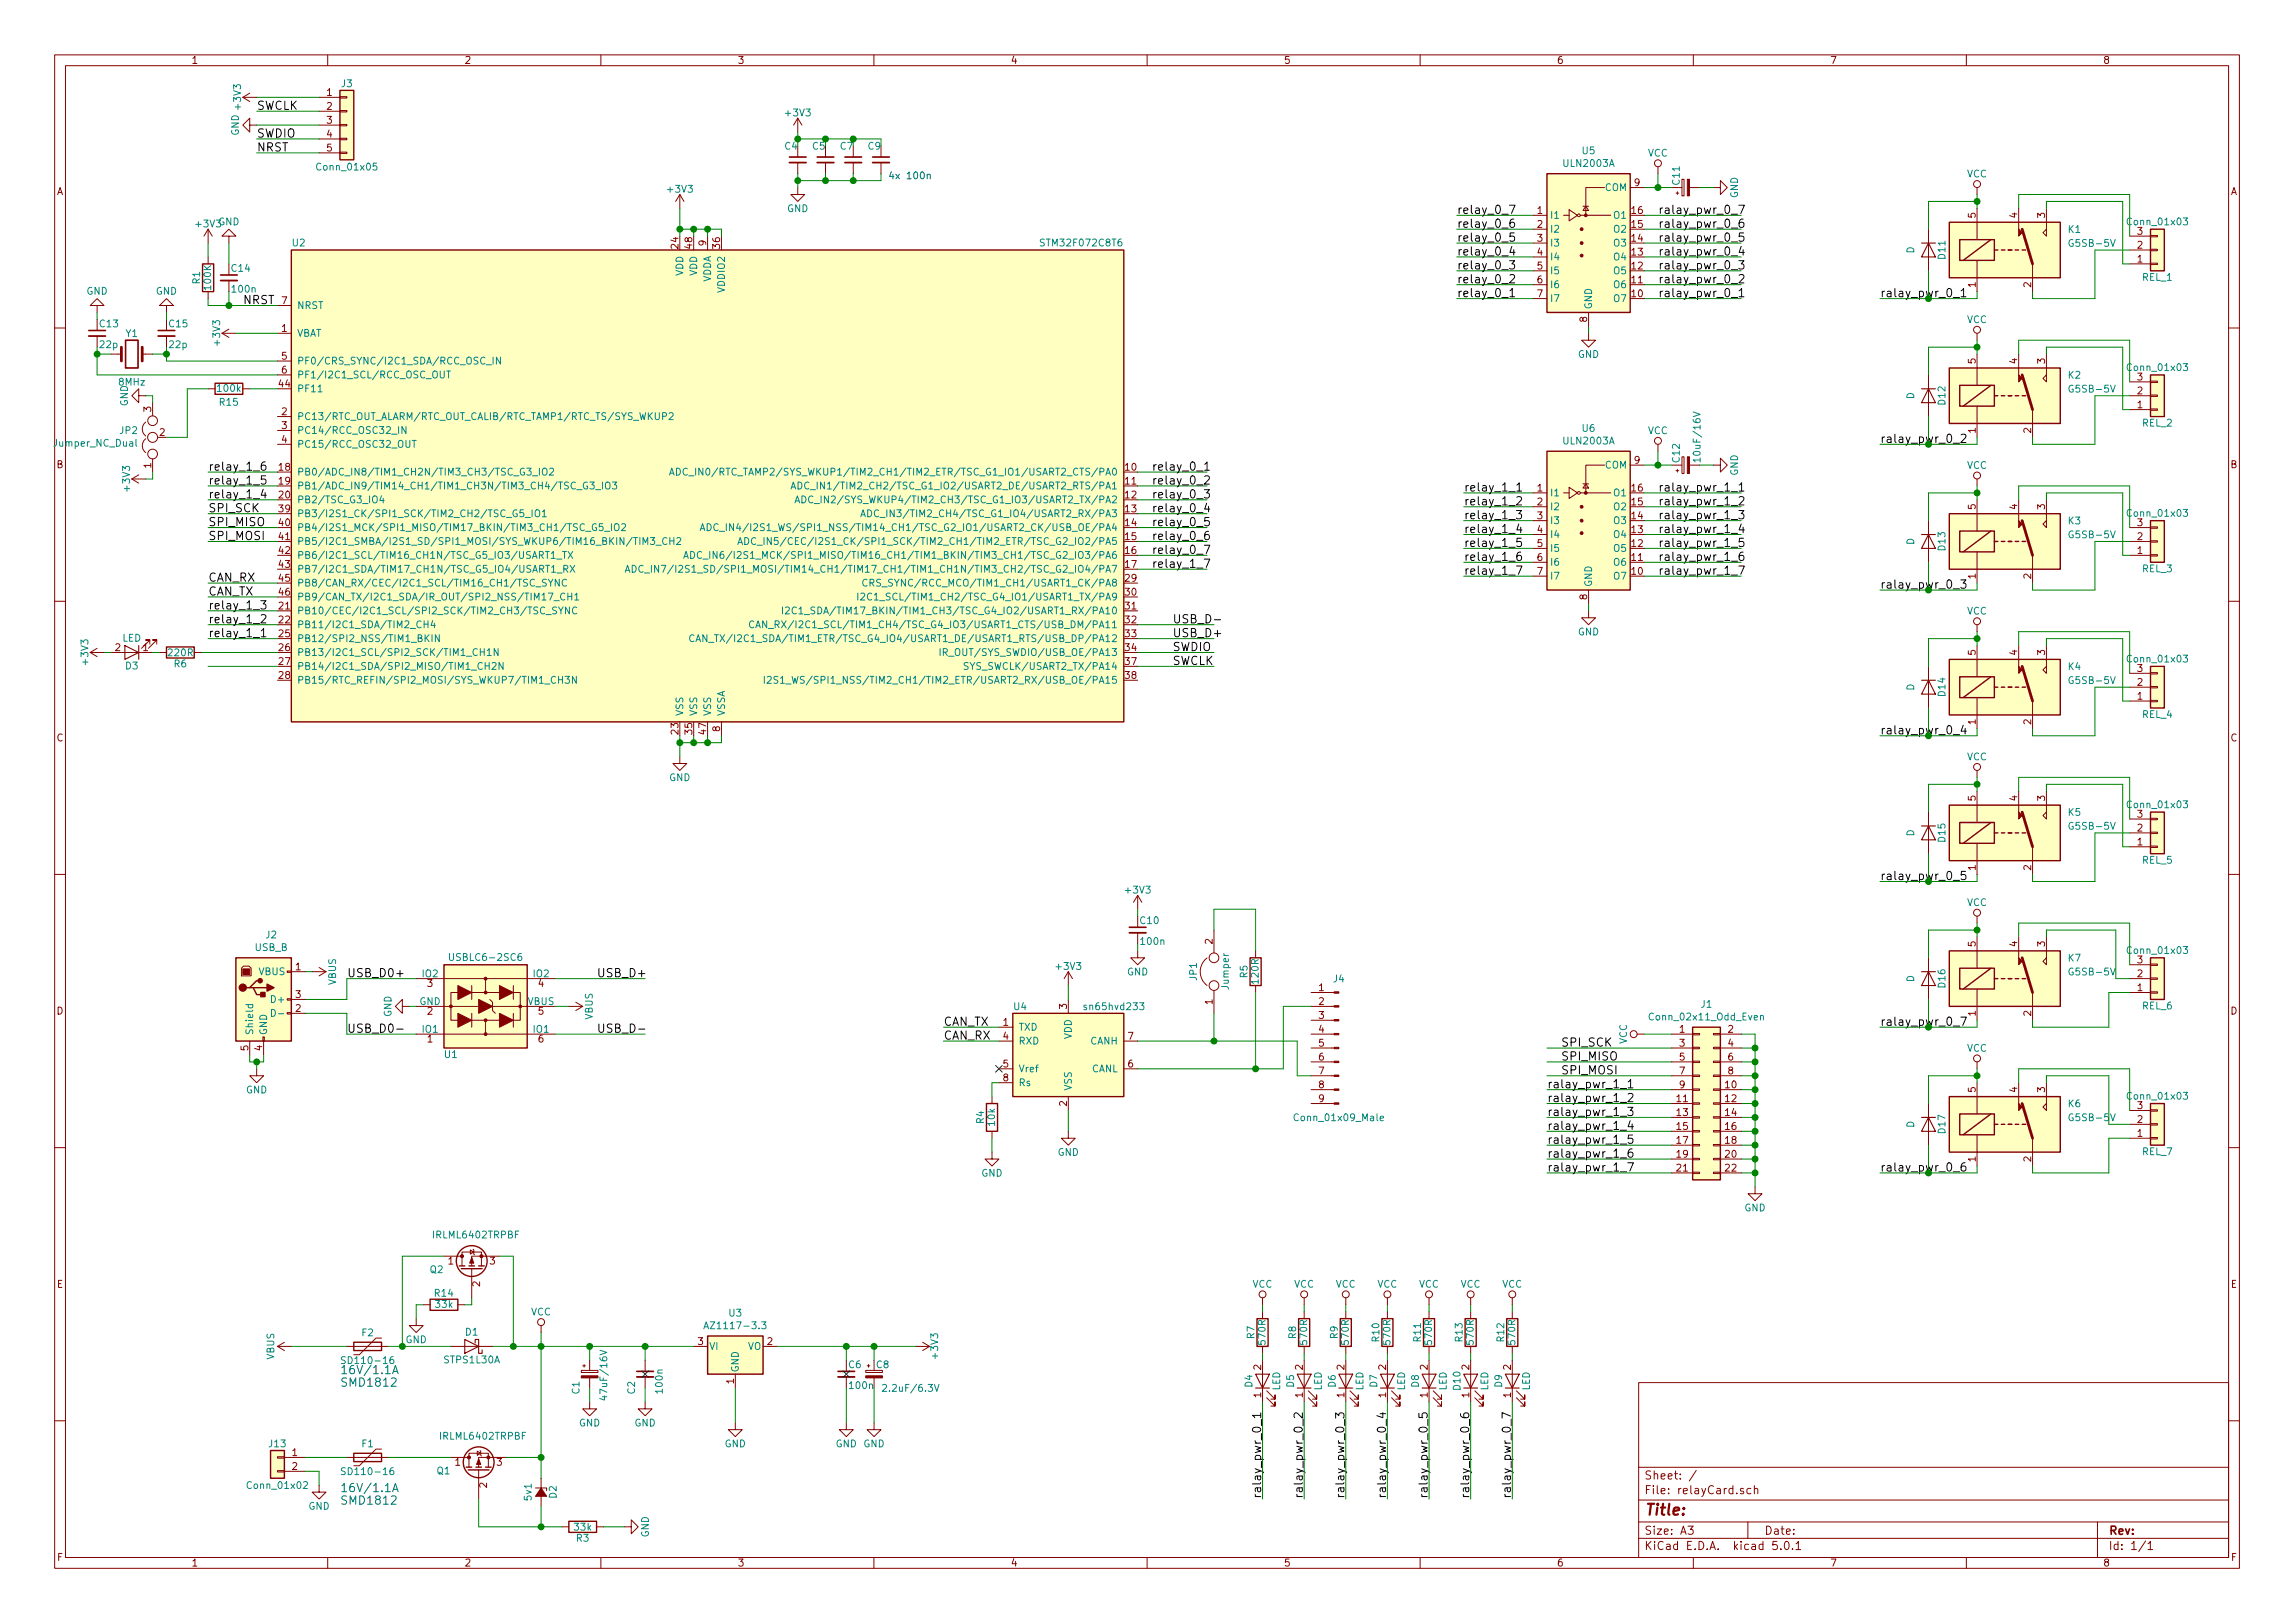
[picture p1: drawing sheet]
<svg xmlns="http://www.w3.org/2000/svg" width="420mm" height="297mm" viewBox="0 0 420 297" stroke-linecap="round" stroke-linejoin="round" font-family="sans-serif">
<defs><g id="words">
<text font-size="2.8" fill="#840000" x="301" y="277.3">Title:</text>
<g font-size="2.1">
<text x="47" y="20.1">SWCLK</text>
<text x="47" y="25.2">SWDIO</text>
<text x="47" y="27.7">NRST</text>
<text x="266.7" y="41.7">relay_0_6</text>
<text x="266.7" y="39.2">relay_0_7</text>
<text x="303.5" y="39.2">ralay_pwr_0_7</text>
<text x="303.5" y="41.7">ralay_pwr_0_6</text>
<text x="266.7" y="46.8">relay_0_4</text>
<text x="266.7" y="44.2">relay_0_5</text>
<text x="303.5" y="44.2">ralay_pwr_0_5</text>
<text x="303.5" y="46.8">ralay_pwr_0_4</text>
<text x="266.7" y="51.9">relay_0_2</text>
<text x="266.7" y="49.3">relay_0_3</text>
<text x="303.5" y="51.9">ralay_pwr_0_2</text>
<text x="303.5" y="49.3">ralay_pwr_0_3</text>
<text x="44.4" y="55.7">NRST</text>
<text x="266.7" y="54.4">relay_0_1</text>
<text x="303.5" y="54.4">ralay_pwr_0_1</text>
<text x="38.1" y="86.1">relay_1_6</text>
<text x="38.1" y="88.7">relay_1_5</text>
<text x="210.8" y="86.1">relay_0_1</text>
<text x="210.8" y="88.7">relay_0_2</text>
<text x="268" y="90">relay_1_1</text>
<text x="303.5" y="90">ralay_pwr_1_1</text>
<text x="38.1" y="93.8">SPI_SCK</text>
<text x="38.1" y="91.2">relay_1_4</text>
<text x="210.8" y="91.2">relay_0_3</text>
<text x="210.8" y="93.8">relay_0_4</text>
<text x="268" y="95">relay_1_3</text>
<text x="268" y="92.5">relay_1_2</text>
<text x="303.5" y="95">ralay_pwr_1_3</text>
<text x="303.5" y="92.5">ralay_pwr_1_2</text>
<text x="38.1" y="96.3">SPI_MISO</text>
<text x="38.1" y="98.8">SPI_MOSI</text>
<text x="210.8" y="96.3">relay_0_5</text>
<text x="210.8" y="98.8">relay_0_6</text>
<text x="210.8" y="101.4">relay_0_7</text>
<text x="268" y="100.1">relay_1_5</text>
<text x="268" y="97.6">relay_1_4</text>
<text x="303.5" y="97.6">ralay_pwr_1_4</text>
<text x="303.5" y="100.1">ralay_pwr_1_5</text>
<text x="38.1" y="106.5">CAN_RX</text>
<text x="210.8" y="103.9">relay_1_7</text>
<text x="268" y="102.7">relay_1_6</text>
<text x="268" y="105.2">relay_1_7</text>
<text x="303.5" y="102.7">ralay_pwr_1_6</text>
<text x="303.5" y="105.2">ralay_pwr_1_7</text>
<text x="38.1" y="109">CAN_TX</text>
<text x="38.1" y="111.5">relay_1_3</text>
<text x="38.1" y="114.1">relay_1_2</text>
<text x="38.1" y="116.6">relay_1_1</text>
<text x="214.6" y="116.6">USB_D+</text>
<text x="214.6" y="114.1">USB_D-</text>
<text x="214.6" y="119.2">SWDIO</text>
<text x="214.6" y="121.7">SWCLK</text>
<text x="63.5" y="178.9">USB_D0+</text>
<text x="109.2" y="178.9">USB_D+</text>
<text x="63.5" y="189">USB_D0-</text>
<text x="109.2" y="189">USB_D-</text>
<text x="172.7" y="190.3">CAN_RX</text>
<text x="172.7" y="187.7">CAN_TX</text>
<text x="285.8" y="191.6">SPI_SCK</text>
<text x="285.8" y="194.1">SPI_MISO</text>
<text x="285.8" y="196.6">SPI_MOSI</text>
<text x="283.2" y="199.2">ralay_pwr_1_1</text>
<text x="283.2" y="201.7">ralay_pwr_1_2</text>
<text x="283.2" y="204.3">ralay_pwr_1_3</text>
<text x="283.2" y="206.8">ralay_pwr_1_4</text>
<text x="283.2" y="209.3">ralay_pwr_1_5</text>
<text x="283.2" y="211.9">ralay_pwr_1_6</text>
<text x="283.2" y="214.4">ralay_pwr_1_7</text>
<text x="230.9" y="274.4" transform="rotate(-90 230.9 274.4)">ralay_pwr_0_1</text>
<text x="238.5" y="274.4" transform="rotate(-90 238.5 274.4)">ralay_pwr_0_2</text>
<text x="246.1" y="274.4" transform="rotate(-90 246.1 274.4)">ralay_pwr_0_3</text>
<text x="253.7" y="274.4" transform="rotate(-90 253.7 274.4)">ralay_pwr_0_4</text>
<text x="261.4" y="274.4" transform="rotate(-90 261.4 274.4)">ralay_pwr_0_5</text>
<text x="269" y="274.4" transform="rotate(-90 269 274.4)">ralay_pwr_0_6</text>
<text x="276.6" y="274.4" transform="rotate(-90 276.6 274.4)">ralay_pwr_0_7</text>
</g>
<g font-size="2.1" fill="#008400">
<text x="344.2" y="54.4">ralay_pwr_0_1</text>
<text x="344.2" y="81.1">ralay_pwr_0_2</text>
<text x="344.2" y="107.7">ralay_pwr_0_3</text>
<text x="344.2" y="134.4">ralay_pwr_0_4</text>
<text x="344.2" y="161.1">ralay_pwr_0_5</text>
<text x="344.2" y="187.7">ralay_pwr_0_7</text>
<text x="344.2" y="214.4">ralay_pwr_0_6</text>
</g>
<g font-size="2.1" fill="#0000c2">
<text x="62.2" y="251.5">16V/1.1A</text>
<text x="62.2" y="253.8">SMD1812</text>
<text x="62.2" y="273.1">16V/1.1A</text>
<text x="62.2" y="275.4">SMD1812</text>
</g>
<g font-size="2.1" fill="#840000">
<text x="301" y="273.5">File: relayCard.sch</text>
<text x="301" y="270.8">Sheet: /</text>
<text x="301" y="280.9">Size: A3</text>
<text x="323" y="280.9">Date:</text>
<text x="386" y="280.9">Rev:</text>
<text x="301" y="283.7">KiCad E.D.A. kicad 5.0.1</text>
<text x="386" y="283.7">Id: 1/1</text>
</g>
<g font-size="1.8" fill="#840000">
<text x="35" y="11.7">1</text>
<text x="85" y="11.7">2</text>
<text x="135" y="11.7">3</text>
<text x="185" y="11.7">4</text>
<text x="235" y="11.7">5</text>
<text x="285" y="11.7">6</text>
<text x="335" y="11.7">7</text>
<text x="385" y="11.7">8</text>
<text x="59.8" y="17.6">1</text>
<text x="59.8" y="20.1">2</text>
<text x="59.8" y="22.6">3</text>
<text x="59.8" y="25.2">4</text>
<text x="59.8" y="27.7">5</text>
<text x="10.4" y="35.7">A</text>
<text x="299.2" y="34.1">9</text>
<text x="408.4" y="35.7">A</text>
<text x="281.5" y="39.2">1</text>
<text x="281.5" y="41.7">2</text>
<text x="298.8" y="41.7">15</text>
<text x="298.8" y="39.2">16</text>
<text x="361.7" y="39.9" transform="rotate(-90 361.7 39.9)">5</text>
<text x="369.3" y="39.9" transform="rotate(-90 369.3 39.9)">4</text>
<text x="374.4" y="39.9" transform="rotate(-90 374.4 39.9)">3</text>
<text x="124.2" y="45.5" transform="rotate(-90 124.2 45.5)">24</text>
<text x="126.7" y="45.5" transform="rotate(-90 126.7 45.5)">48</text>
<text x="129.3" y="45" transform="rotate(-90 129.3 45)">9</text>
<text x="131.8" y="45.5" transform="rotate(-90 131.8 45.5)">36</text>
<text x="281.5" y="44.2">3</text>
<text x="281.5" y="46.8">4</text>
<text x="298.8" y="46.8">13</text>
<text x="298.8" y="44.2">14</text>
<text x="391.3" y="45.5">2</text>
<text x="391.3" y="43">3</text>
<text x="281.5" y="49.3">5</text>
<text x="281.5" y="51.9">6</text>
<text x="298.8" y="51.9">11</text>
<text x="298.8" y="49.3">12</text>
<text x="361.7" y="52.6" transform="rotate(-90 361.7 52.6)">1</text>
<text x="371.9" y="52.6" transform="rotate(-90 371.9 52.6)">2</text>
<text x="391.3" y="48">1</text>
<text x="51.6" y="55.7">7</text>
<text x="281.5" y="54.4">7</text>
<text x="290.6" y="58.9" transform="rotate(-90 290.6 58.9)">8</text>
<text x="298.8" y="54.4">10</text>
<text x="51.6" y="60.7">1</text>
<text x="51.6" y="65.8">5</text>
<text x="51.1" y="70.9">44</text>
<text x="51.6" y="68.4">6</text>
<text x="361.7" y="66.6" transform="rotate(-90 361.7 66.6)">5</text>
<text x="369.3" y="66.6" transform="rotate(-90 369.3 66.6)">4</text>
<text x="374.4" y="66.6" transform="rotate(-90 374.4 66.6)">3</text>
<text x="391.3" y="69.6">3</text>
<text x="27.7" y="75.4" transform="rotate(-90 27.7 75.4)">3</text>
<text x="51.6" y="76">2</text>
<text x="391.3" y="74.7">1</text>
<text x="391.3" y="72.2">2</text>
<text x="29.2" y="79.8">2</text>
<text x="51.6" y="78.5">3</text>
<text x="51.6" y="81.1">4</text>
<text x="361.7" y="79.3" transform="rotate(-90 361.7 79.3)">1</text>
<text x="371.9" y="79.3" transform="rotate(-90 371.9 79.3)">2</text>
<text x="10.4" y="85.7">B</text>
<text x="27.7" y="85.7" transform="rotate(-90 27.7 85.7)">1</text>
<text x="51.1" y="86.1">18</text>
<text x="51.1" y="88.7">19</text>
<text x="206" y="86.1">10</text>
<text x="206" y="88.7">11</text>
<text x="281.5" y="90">1</text>
<text x="298.8" y="90">16</text>
<text x="299.2" y="84.9">9</text>
<text x="408.4" y="85.7">B</text>
<text x="51.1" y="91.2">20</text>
<text x="51.1" y="93.8">39</text>
<text x="206" y="91.2">12</text>
<text x="206" y="93.8">13</text>
<text x="281.5" y="92.5">2</text>
<text x="281.5" y="95">3</text>
<text x="298.8" y="95">14</text>
<text x="298.8" y="92.5">15</text>
<text x="361.7" y="93.2" transform="rotate(-90 361.7 93.2)">5</text>
<text x="369.3" y="93.2" transform="rotate(-90 369.3 93.2)">4</text>
<text x="374.4" y="93.2" transform="rotate(-90 374.4 93.2)">3</text>
<text x="51.1" y="96.3">40</text>
<text x="51.1" y="98.8">41</text>
<text x="51.1" y="101.4">42</text>
<text x="206" y="96.3">14</text>
<text x="206" y="98.8">15</text>
<text x="206" y="101.4">16</text>
<text x="281.5" y="97.6">4</text>
<text x="281.5" y="100.1">5</text>
<text x="298.8" y="100.1">12</text>
<text x="298.8" y="97.6">13</text>
<text x="391.3" y="101.4">1</text>
<text x="391.3" y="98.8">2</text>
<text x="391.3" y="96.3">3</text>
<text x="51.1" y="103.9">43</text>
<text x="51.1" y="106.5">45</text>
<text x="206" y="103.9">17</text>
<text x="206" y="106.5">29</text>
<text x="281.5" y="102.7">6</text>
<text x="281.5" y="105.2">7</text>
<text x="298.8" y="105.2">10</text>
<text x="298.8" y="102.7">11</text>
<text x="361.7" y="105.9" transform="rotate(-90 361.7 105.9)">1</text>
<text x="371.9" y="105.9" transform="rotate(-90 371.9 105.9)">2</text>
<text x="51.1" y="111.5">21</text>
<text x="51.1" y="109">46</text>
<text x="206" y="109">30</text>
<text x="206" y="111.5">31</text>
<text x="290.6" y="109.7" transform="rotate(-90 290.6 109.7)">8</text>
<text x="21.1" y="119.2">2</text>
<text x="26.2" y="119.2">1</text>
<text x="51.1" y="114.1">22</text>
<text x="51.1" y="116.6">25</text>
<text x="51.1" y="119.2">26</text>
<text x="206" y="114.1">32</text>
<text x="206" y="116.6">33</text>
<text x="206" y="119.2">34</text>
<text x="361.7" y="119.9" transform="rotate(-90 361.7 119.9)">5</text>
<text x="369.3" y="119.9" transform="rotate(-90 369.3 119.9)">4</text>
<text x="374.4" y="119.9" transform="rotate(-90 374.4 119.9)">3</text>
<text x="51.1" y="121.7">27</text>
<text x="51.1" y="124.2">28</text>
<text x="206" y="121.7">37</text>
<text x="206" y="124.2">38</text>
<text x="391.3" y="125.5">2</text>
<text x="391.3" y="123">3</text>
<text x="391.3" y="128.1">1</text>
<text x="10.4" y="135.7">C</text>
<text x="124.2" y="134.4" transform="rotate(-90 124.2 134.4)">23</text>
<text x="126.7" y="134.4" transform="rotate(-90 126.7 134.4)">35</text>
<text x="129.3" y="134.4" transform="rotate(-90 129.3 134.4)">47</text>
<text x="131.8" y="133.9" transform="rotate(-90 131.8 133.9)">8</text>
<text x="361.7" y="132.6" transform="rotate(-90 361.7 132.6)">1</text>
<text x="371.9" y="132.6" transform="rotate(-90 371.9 132.6)">2</text>
<text x="408.4" y="135.7">C</text>
<text x="361.7" y="146.6" transform="rotate(-90 361.7 146.6)">5</text>
<text x="369.3" y="146.6" transform="rotate(-90 369.3 146.6)">4</text>
<text x="374.4" y="146.6" transform="rotate(-90 374.4 146.6)">3</text>
<text x="391.3" y="149.6">3</text>
<text x="391.3" y="154.7">1</text>
<text x="391.3" y="152.2">2</text>
<text x="361.7" y="159.3" transform="rotate(-90 361.7 159.3)">1</text>
<text x="371.9" y="159.3" transform="rotate(-90 371.9 159.3)">2</text>
<text x="222" y="172.8" transform="rotate(-90 222 172.8)">2</text>
<text x="361.7" y="173.2" transform="rotate(-90 361.7 173.2)">5</text>
<text x="369.3" y="173.2" transform="rotate(-90 369.3 173.2)">4</text>
<text x="374.4" y="173.2" transform="rotate(-90 374.4 173.2)">3</text>
<text x="54.1" y="177.6">1</text>
<text x="391.3" y="178.9">2</text>
<text x="391.3" y="176.3">3</text>
<text x="10.4" y="185.7">D</text>
<text x="54.1" y="185.2">2</text>
<text x="54.1" y="182.7">3</text>
<text x="78.3" y="185.7">2</text>
<text x="78.3" y="180.6">3</text>
<text x="98.6" y="180.6">4</text>
<text x="98.6" y="185.7">5</text>
<text x="195.3" y="184.7" transform="rotate(-90 195.3 184.7)">3</text>
<text x="222" y="183.8" transform="rotate(-90 222 183.8)">1</text>
<text x="241.5" y="181.4">1</text>
<text x="241.5" y="183.9">2</text>
<text x="361.7" y="185.9" transform="rotate(-90 361.7 185.9)">1</text>
<text x="371.9" y="185.9" transform="rotate(-90 371.9 185.9)">2</text>
<text x="391.3" y="181.4">1</text>
<text x="408.4" y="185.7">D</text>
<text x="78.3" y="190.8">1</text>
<text x="98.6" y="190.8">6</text>
<text x="183.7" y="187.7">1</text>
<text x="183.7" y="190.3">4</text>
<text x="206.5" y="190.3">7</text>
<text x="241.5" y="186.5">3</text>
<text x="241.5" y="189">4</text>
<text x="241.5" y="191.6">5</text>
<text x="307.5" y="189">1</text>
<text x="307.5" y="191.6">3</text>
<text x="316.4" y="189">2</text>
<text x="316.4" y="191.6">4</text>
<text x="45.5" y="192.3" transform="rotate(-90 45.5 192.3)">5</text>
<text x="48" y="192.3" transform="rotate(-90 48 192.3)">4</text>
<text x="183.7" y="195.4">5</text>
<text x="183.7" y="197.9">8</text>
<text x="206.5" y="195.4">6</text>
<text x="241.5" y="194.1">6</text>
<text x="241.5" y="196.6">7</text>
<text x="307.5" y="194.1">5</text>
<text x="307.5" y="196.6">7</text>
<text x="316.4" y="194.1">6</text>
<text x="316.4" y="196.6">8</text>
<text x="195.3" y="202.4" transform="rotate(-90 195.3 202.4)">2</text>
<text x="241.5" y="199.2">8</text>
<text x="241.5" y="201.7">9</text>
<text x="307" y="201.7">11</text>
<text x="307.5" y="199.2">9</text>
<text x="315.9" y="199.2">10</text>
<text x="315.9" y="201.7">12</text>
<text x="361.7" y="199.9" transform="rotate(-90 361.7 199.9)">5</text>
<text x="369.3" y="199.9" transform="rotate(-90 369.3 199.9)">4</text>
<text x="374.4" y="199.9" transform="rotate(-90 374.4 199.9)">3</text>
<text x="391.3" y="203">3</text>
<text x="307" y="204.3">13</text>
<text x="307" y="206.8">15</text>
<text x="307" y="209.3">17</text>
<text x="315.9" y="204.3">14</text>
<text x="315.9" y="206.8">16</text>
<text x="315.9" y="209.3">18</text>
<text x="391.3" y="208.1">1</text>
<text x="391.3" y="205.5">2</text>
<text x="307" y="211.9">19</text>
<text x="307" y="214.4">21</text>
<text x="315.9" y="211.9">20</text>
<text x="315.9" y="214.4">22</text>
<text x="361.7" y="212.6" transform="rotate(-90 361.7 212.6)">1</text>
<text x="371.9" y="212.6" transform="rotate(-90 371.9 212.6)">2</text>
<text x="82.1" y="231.4">1</text>
<text x="89.7" y="231.4">3</text>
<text x="10.4" y="235.7">E</text>
<text x="87.9" y="235.5" transform="rotate(-90 87.9 235.5)">2</text>
<text x="408.4" y="235.7">E</text>
<text x="127.8" y="246.2">3</text>
<text x="140.5" y="246.2">2</text>
<text x="230.9" y="250.7" transform="rotate(-90 230.9 250.7)">2</text>
<text x="238.5" y="250.7" transform="rotate(-90 238.5 250.7)">2</text>
<text x="246.1" y="250.7" transform="rotate(-90 246.1 250.7)">2</text>
<text x="253.7" y="250.7" transform="rotate(-90 253.7 250.7)">2</text>
<text x="261.4" y="250.7" transform="rotate(-90 261.4 250.7)">2</text>
<text x="269" y="250.7" transform="rotate(-90 269 250.7)">2</text>
<text x="276.6" y="250.7" transform="rotate(-90 276.6 250.7)">2</text>
<text x="134.4" y="253.2" transform="rotate(-90 134.4 253.2)">1</text>
<text x="230.9" y="255.8" transform="rotate(-90 230.9 255.8)">1</text>
<text x="238.5" y="255.8" transform="rotate(-90 238.5 255.8)">1</text>
<text x="246.1" y="255.8" transform="rotate(-90 246.1 255.8)">1</text>
<text x="253.7" y="255.8" transform="rotate(-90 253.7 255.8)">1</text>
<text x="261.4" y="255.8" transform="rotate(-90 261.4 255.8)">1</text>
<text x="269" y="255.8" transform="rotate(-90 269 255.8)">1</text>
<text x="276.6" y="255.8" transform="rotate(-90 276.6 255.8)">1</text>
<text x="53.5" y="266.5">1</text>
<text x="53.5" y="269">2</text>
<text x="83.3" y="268.3">1</text>
<text x="91" y="268.3">3</text>
<text x="89.2" y="272.3" transform="rotate(-90 89.2 272.3)">2</text>
<text x="10.5" y="285.7">F</text>
<text x="35" y="286.7">1</text>
<text x="85" y="286.7">2</text>
<text x="135" y="286.7">3</text>
<text x="185" y="286.7">4</text>
<text x="235" y="286.7">5</text>
<text x="285" y="286.7">6</text>
<text x="335" y="286.7">7</text>
<text x="385" y="286.7">8</text>
<text x="408.5" y="285.7">F</text>
</g>
<g font-size="1.8" fill="#008484">
<text x="62.5" y="16">J3</text>
<text x="144" y="21.3">+3V3</text>
<text x="43.7" y="24.9" transform="rotate(-90 43.7 24.9)">GND +3V3</text>
<text x="143.7" y="27.4">C4</text>
<text x="148.8" y="27.4">C5</text>
<text x="153.9" y="27.4">C7</text>
<text x="159" y="27.4">C9</text>
<text x="289.7" y="28.2">U5</text>
<text x="301.7" y="28.7">VCC</text>
<text x="58.3" y="31.2">Conn_01x05</text>
<text x="122.4" y="35.3">+3V3</text>
<text x="286.4" y="30.5">ULN2003A</text>
<text x="293.8" y="35">COM</text>
<text x="307.5" y="33.8" transform="rotate(-90 307.5 33.8)">C11</text>
<text x="360.1" y="32.5">VCC</text>
<text x="36" y="41.6">+3V3GND</text>
<text x="144.1" y="38.8">GND</text>
<text x="283.7" y="40">I1</text>
<text x="295.6" y="40">O1</text>
<text x="318.2" y="36.3" transform="rotate(-90 318.2 36.3)">GND</text>
<text x="389.8" y="41.2">Conn_01x03</text>
<text x="53.6" y="45.1">U2</text>
<text x="190.9" y="45.1">STM32F072C8T6</text>
<text x="283.7" y="42.6">I2</text>
<text x="283.7" y="45.1">I3</text>
<text x="283.7" y="47.7">I4</text>
<text x="295.6" y="47.7">O4</text>
<text x="295.6" y="45.1">O3</text>
<text x="295.6" y="42.6">O2</text>
<text x="350.4" y="46.4" transform="rotate(-90 350.4 46.4)">D</text>
<text x="356.2" y="47.4" transform="rotate(-90 356.2 47.4)">D11</text>
<text x="378.7" y="42.6">K1</text>
<text x="379.2" y="45.2">G5SB-5V</text>
<text x="15.8" y="53.9">GND</text>
<text x="28.5" y="53.9">GND</text>
<text x="36.6" y="52" transform="rotate(-90 36.6 52)">R1</text>
<text x="38.7" y="52.9" transform="rotate(-90 38.7 52.9)">100K</text>
<text x="42.4" y="49.7">C14</text>
<text x="42.6" y="53.6">100n</text>
<text x="125.1" y="50.5" transform="rotate(-90 125.1 50.5)">VDD</text>
<text x="127.6" y="50.5" transform="rotate(-90 127.6 50.5)">VDD</text>
<text x="130.2" y="51.8" transform="rotate(-90 130.2 51.8)">VDDA</text>
<text x="132.7" y="53.4" transform="rotate(-90 132.7 53.4)">VDDIO2</text>
<text x="283.7" y="50.2">I5</text>
<text x="283.7" y="52.7">I6</text>
<text x="295.6" y="52.7">O6</text>
<text x="295.6" y="50.2">O5</text>
<text x="392.2" y="51.4">REL_1</text>
<text x="18.3" y="59.9">C13</text>
<text x="31" y="59.9">C15</text>
<text x="54.4" y="56.6">NRST</text>
<text x="283.7" y="55.3">I7</text>
<text x="291.5" y="56.7" transform="rotate(-90 291.5 56.7)">GND</text>
<text x="295.6" y="55.3">O7</text>
<text x="360.1" y="59.1">VCC</text>
<text x="18.4" y="63.7">22p</text>
<text x="23.1" y="61.7">Y1</text>
<text x="31.1" y="63.7">22p</text>
<text x="40.3" y="63.1" transform="rotate(-90 40.3 63.1)">+3V3</text>
<text x="54.4" y="61.6">VBAT</text>
<text x="288.9" y="65.5">GND</text>
<text x="21.8" y="70.6">8MHz</text>
<text x="39.9" y="71.7">100k</text>
<text x="54.4" y="71.8">PF11</text>
<text x="54.4" y="66.7">PF0/CRS_SYNC/I2C1_SDA/RCC_OSC_IN</text>
<text x="54.4" y="69.3">PF1/I2C1_SCL/RCC_OSC_OUT</text>
<text x="378.7" y="69.3">K2</text>
<text x="379.2" y="71.8">G5SB-5V</text>
<text x="389.8" y="67.9">Conn_01x03</text>
<text x="23.4" y="74.4" transform="rotate(-90 23.4 74.4)">GND</text>
<text x="40.3" y="74.3">R15</text>
<text x="54.4" y="76.9">PC13/RTC_OUT_ALARM/RTC_OUT_CALIB/RTC_TAMP1/RTC_TS/SYS_WKUP2</text>
<text x="350.4" y="73.1" transform="rotate(-90 350.4 73.1)">D</text>
<text x="356.2" y="74.1" transform="rotate(-90 356.2 74.1)">D12</text>
<text x="10.1" y="81.7">Jumper_NC_Dual</text>
<text x="22" y="79.4">JP2</text>
<text x="54.4" y="79.4">PC14/RCC_OSC32_IN</text>
<text x="54.4" y="82">PC15/RCC_OSC32_OUT</text>
<text x="286.4" y="81.3">ULN2003A</text>
<text x="289.7" y="79">U6</text>
<text x="301.7" y="79.5">VCC</text>
<text x="311.3" y="83.9" transform="rotate(-90 311.3 83.9)">10uF/16V</text>
<text x="392.2" y="78.1">REL_2</text>
<text x="23.8" y="89.7" transform="rotate(-90 23.8 89.7)">+3V3</text>
<text x="54.4" y="87">PB0/ADC_IN8/TIM1_CH2N/TIM3_CH3/TSC_G3_IO2</text>
<text x="54.4" y="89.6">PB1/ADC_IN9/TIM14_CH1/TIM1_CH3N/TIM3_CH4/TSC_G3_IO3</text>
<text x="129.3" y="87">ADC_IN0/RTC_TAMP2/SYS_WKUP1/TIM2_CH1/TIM2_ETR/TSC_G1_IO1/USART2_CTS/PA0</text>
<text x="149.9" y="89.6">ADC_IN1/TIM2_CH2/TSC_G1_IO2/USART2_DE/USART2_RTS/PA1</text>
<text x="293.8" y="85.8">COM</text>
<text x="307.5" y="84.6" transform="rotate(-90 307.5 84.6)">C12</text>
<text x="318.2" y="87.1" transform="rotate(-90 318.2 87.1)">GND</text>
<text x="360.1" y="85.8">VCC</text>
<text x="54.4" y="92.1">PB2/TSC_G3_IO4</text>
<text x="54.4" y="94.7">PB3/I2S1_CK/SPI1_SCK/TIM2_CH2/TSC_G5_IO1</text>
<text x="150.8" y="92.1">ADC_IN2/SYS_WKUP4/TIM2_CH3/TSC_G1_IO3/USART2_TX/PA2</text>
<text x="162" y="94.7">ADC_IN3/TIM2_CH4/TSC_G1_IO4/USART2_RX/PA3</text>
<text x="283.7" y="90.8">I1</text>
<text x="283.7" y="93.4">I2</text>
<text x="283.7" y="95.9">I3</text>
<text x="295.6" y="95.9">O3</text>
<text x="295.6" y="93.4">O2</text>
<text x="295.6" y="90.8">O1</text>
<text x="378.7" y="96">K3</text>
<text x="389.8" y="94.6">Conn_01x03</text>
<text x="54.4" y="97.2">PB4/I2S1_MCK/SPI1_MISO/TIM17_BKIN/TIM3_CH1/TSC_G5_IO2</text>
<text x="54.4" y="99.7">PB5/I2C1_SMBA/I2S1_SD/SPI1_MOSI/SYS_WKUP6/TIM16_BKIN/TIM3_CH2</text>
<text x="136.2" y="97.2">ADC_IN4/I2S1_WS/SPI1_NSS/TIM14_CH1/TSC_G2_IO1/USART2_CK/USB_OE/PA4</text>
<text x="143" y="99.7">ADC_IN5/CEC/I2S1_CK/SPI1_SCK/TIM2_CH1/TIM2_ETR/TSC_G2_IO2/PA5</text>
<text x="283.7" y="98.5">I4</text>
<text x="283.7" y="101">I5</text>
<text x="295.6" y="101">O5</text>
<text x="295.6" y="98.5">O4</text>
<text x="350.4" y="99.7" transform="rotate(-90 350.4 99.7)">D</text>
<text x="356.2" y="100.7" transform="rotate(-90 356.2 100.7)">D13</text>
<text x="379.2" y="98.5">G5SB-5V</text>
<text x="54.4" y="102.3">PB6/I2C1_SCL/TIM16_CH1N/TSC_G5_IO3/USART1_TX</text>
<text x="54.4" y="104.8">PB7/I2C1_SDA/TIM17_CH1N/TSC_G5_IO4/USART1_RX</text>
<text x="54.4" y="107.4">PB8/CAN_RX/CEC/I2C1_SCL/TIM16_CH1/TSC_SYNC</text>
<text x="125.2" y="104.8">ADC_IN7/I2S1_SD/SPI1_MOSI/TIM14_CH1/TIM17_CH1/TIM1_CH1N/TIM3_CH2/TSC_G2_IO4/PA7</text>
<text x="134.2" y="102.3">ADC_IN6/I2S1_MCK/SPI1_MISO/TIM16_CH1/TIM1_BKIN/TIM3_CH1/TSC_G2_IO3/PA6</text>
<text x="161.6" y="107.4">CRS_SYNC/RCC_MCO/TIM1_CH1/USART1_CK/PA8</text>
<text x="283.7" y="103.5">I6</text>
<text x="283.7" y="106.1">I7</text>
<text x="291.5" y="107.5" transform="rotate(-90 291.5 107.5)">GND</text>
<text x="295.6" y="106.1">O7</text>
<text x="295.6" y="103.5">O6</text>
<text x="392.2" y="104.7">REL_3</text>
<text x="54.4" y="112.4">PB10/CEC/I2C1_SCL/SPI2_SCK/TIM2_CH3/TSC_SYNC</text>
<text x="54.4" y="109.9">PB9/CAN_TX/I2C1_SDA/IR_OUT/SPI2_NSS/TIM17_CH1</text>
<text x="149.3" y="112.4">I2C1_SDA/TIM17_BKIN/TIM1_CH3/TSC_G4_IO2/USART1_RX/PA10</text>
<text x="161.5" y="109.9">I2C1_SCL/TIM1_CH2/TSC_G4_IO1/USART1_TX/PA9</text>
<text x="360.1" y="112.5">VCC</text>
<text x="22.4" y="117.4">LED</text>
<text x="54.4" y="115">PB11/I2C1_SDA/TIM2_CH4</text>
<text x="54.4" y="117.5">PB12/SPI2_NSS/TIM1_BKIN</text>
<text x="132.8" y="117.5">CAN_TX/I2C1_SDA/TIM1_ETR/TSC_G4_IO4/USART1_DE/USART1_RTS/USB_DP/PA12</text>
<text x="143.5" y="115">CAN_RX/I2C1_SCL/TIM1_CH4/TSC_G4_IO3/USART1_CTS/USB_DM/PA11</text>
<text x="288.9" y="116.3">GND</text>
<text x="16.2" y="121.5" transform="rotate(-90 16.2 121.5)">+3V3</text>
<text x="23" y="122.5">D3</text>
<text x="30.9" y="120.1">220R</text>
<text x="31.9" y="122.1">R6</text>
<text x="54.4" y="120.1">PB13/I2C1_SCL/SPI2_SCK/TIM1_CH1N</text>
<text x="54.4" y="122.6">PB14/I2C1_SDA/SPI2_MISO/TIM1_CH2N</text>
<text x="54.4" y="125.1">PB15/RTC_REFIN/SPI2_MOSI/SYS_WKUP7/TIM1_CH3N</text>
<text x="146.5" y="125.1">I2S1_WS/SPI1_NSS/TIM2_CH1/TIM2_ETR/USART2_RX/USB_OE/PA15</text>
<text x="174.5" y="120.1">IR_OUT/SYS_SWDIO/USB_OE/PA13</text>
<text x="178" y="122.6">SYS_SWCLK/USART2_TX/PA14</text>
<text x="378.7" y="122.6">K4</text>
<text x="379.2" y="125.2">G5SB-5V</text>
<text x="389.8" y="121.2">Conn_01x03</text>
<text x="125.1" y="131.1" transform="rotate(-90 125.1 131.1)">VSS</text>
<text x="127.6" y="131.1" transform="rotate(-90 127.6 131.1)">VSS</text>
<text x="130.2" y="131.1" transform="rotate(-90 130.2 131.1)">VSS</text>
<text x="132.7" y="131.1" transform="rotate(-90 132.7 131.1)">VSSA</text>
<text x="350.4" y="126.4" transform="rotate(-90 350.4 126.4)">D</text>
<text x="356.2" y="127.4" transform="rotate(-90 356.2 127.4)">D14</text>
<text x="392.2" y="131.4">REL_4</text>
<text x="122.5" y="143">GND</text>
<text x="360.1" y="139.2">VCC</text>
<text x="378.7" y="149.3">K5</text>
<text x="389.8" y="147.9">Conn_01x03</text>
<text x="350.4" y="153.1" transform="rotate(-90 350.4 153.1)">D</text>
<text x="356.2" y="154.1" transform="rotate(-90 356.2 154.1)">D15</text>
<text x="379.2" y="151.9">G5SB-5V</text>
<text x="392.2" y="158.1">REL_5</text>
<text x="206.2" y="163.5">+3V3</text>
<text x="360.1" y="165.8">VCC</text>
<text x="48.7" y="171.7">J2</text>
<text x="208.8" y="169.1">C10</text>
<text x="209" y="172.9">100n</text>
<text x="46.7" y="174.1">USB_B</text>
<text x="47.4" y="178.5">VBUS</text>
<text x="77.3" y="178.9">IO2</text>
<text x="82.9" y="175.9">USBLC6-2SC6</text>
<text x="97.6" y="178.9">IO2</text>
<text x="193.5" y="177.5">+3V3</text>
<text x="206.3" y="178.5">GND</text>
<text x="219.1" y="179.4" transform="rotate(-90 219.1 179.4)">JP1</text>
<text x="228.4" y="179" transform="rotate(-90 228.4 179)">R5</text>
<text x="230.4" y="179.9" transform="rotate(-90 230.4 179.9)">120R</text>
<text x="244.1" y="179.8">J4</text>
<text x="350.4" y="179.7" transform="rotate(-90 350.4 179.7)">D</text>
<text x="378.7" y="176">K7</text>
<text x="379.2" y="178.5">G5SB-5V</text>
<text x="389.8" y="174.6">Conn_01x03</text>
<text x="50" y="183.6">D+</text>
<text x="61.5" y="180.3" transform="rotate(-90 61.5 180.3)">VBUS</text>
<text x="76.8" y="183.9">GND</text>
<text x="96.6" y="183.9">VBUS</text>
<text x="185.6" y="184.9">U4</text>
<text x="198.9" y="184.9">sn65hvd233</text>
<text x="225" y="181" transform="rotate(-90 225 181)">Jumper</text>
<text x="311.5" y="184.4">J1</text>
<text x="356.2" y="180.7" transform="rotate(-90 356.2 180.7)">D16</text>
<text x="392.2" y="184.7">REL_6</text>
<text x="46.4" y="189.5" transform="rotate(-90 46.4 189.5)">Shield</text>
<text x="48.9" y="189.5" transform="rotate(-90 48.9 189.5)">GND</text>
<text x="71.7" y="186.1" transform="rotate(-90 71.7 186.1)">GND</text>
<text x="77.3" y="189">IO1</text>
<text x="97.6" y="189">IO1</text>
<text x="108.5" y="186.6" transform="rotate(-90 108.5 186.6)">VBUS</text>
<text x="186.4" y="188.6">TXD</text>
<text x="186.4" y="191.2">RXD</text>
<text x="196.2" y="190.2" transform="rotate(-90 196.2 190.2)">VDD</text>
<text x="199.6" y="191.2">CANH</text>
<text x="297.9" y="191.1" transform="rotate(-90 297.9 191.1)">VCC</text>
<text x="302.4" y="186.8">Conn_02x11_Odd_Even</text>
<text x="81.4" y="193.6">U1</text>
<text x="186.4" y="196.3">Vref</text>
<text x="199.8" y="196.3">CANL</text>
<text x="360.1" y="192.5">VCC</text>
<text x="45" y="200.1">GND</text>
<text x="186.4" y="198.8">Rs</text>
<text x="196.2" y="199.7" transform="rotate(-90 196.2 199.7)">VSS</text>
<text x="378.7" y="202.7">K6</text>
<text x="389.8" y="201.3">Conn_01x03</text>
<text x="180.1" y="205.6" transform="rotate(-90 180.1 205.6)">R4</text>
<text x="182.2" y="206" transform="rotate(-90 182.2 206)">10k</text>
<text x="237.4" y="205.2">Conn_01x09_Male</text>
<text x="350.4" y="206.4" transform="rotate(-90 350.4 206.4)">D</text>
<text x="356.2" y="207.4" transform="rotate(-90 356.2 207.4)">D17</text>
<text x="379.2" y="205.2">G5SB-5V</text>
<text x="179.7" y="215.4">GND</text>
<text x="193.6" y="211.5">GND</text>
<text x="392.2" y="211.4">REL_7</text>
<text x="319.4" y="221.7">GND</text>
<text x="79.5" y="226.7">IRLML6402TRPBF</text>
<text x="78.8" y="233">Q2</text>
<text x="79.6" y="237.3">R14</text>
<text x="79.8" y="239.4">33k</text>
<text x="229.3" y="235.7">VCC</text>
<text x="236.9" y="235.7">VCC</text>
<text x="244.5" y="235.7">VCC</text>
<text x="252.1" y="235.7">VCC</text>
<text x="259.8" y="235.7">VCC</text>
<text x="267.4" y="235.7">VCC</text>
<text x="275" y="235.7">VCC</text>
<text x="66.3" y="244.6">F2</text>
<text x="74.2" y="245.8">GND</text>
<text x="85.2" y="244.4">D1</text>
<text x="97.2" y="240.8">VCC</text>
<text x="129.9" y="243.3">AZ1117-3.3</text>
<text x="133.5" y="241">U3</text>
<text x="229.7" y="245" transform="rotate(-90 229.7 245)">R7</text>
<text x="231.7" y="246" transform="rotate(-90 231.7 246)">570R</text>
<text x="237.3" y="245" transform="rotate(-90 237.3 245)">R8</text>
<text x="239.3" y="246" transform="rotate(-90 239.3 246)">570R</text>
<text x="244.9" y="245" transform="rotate(-90 244.9 245)">R9</text>
<text x="246.9" y="246" transform="rotate(-90 246.9 246)">570R</text>
<text x="252.5" y="245.5" transform="rotate(-90 252.5 245.5)">R10</text>
<text x="254.6" y="246" transform="rotate(-90 254.6 246)">570R</text>
<text x="260.1" y="245.5" transform="rotate(-90 260.1 245.5)">R11</text>
<text x="262.2" y="246" transform="rotate(-90 262.2 246)">570R</text>
<text x="267.8" y="245.5" transform="rotate(-90 267.8 245.5)">R13</text>
<text x="269.8" y="246" transform="rotate(-90 269.8 246)">570R</text>
<text x="275.4" y="245.5" transform="rotate(-90 275.4 245.5)">R12</text>
<text x="277.4" y="246" transform="rotate(-90 277.4 246)">570R</text>
<text x="50.2" y="248.8" transform="rotate(-90 50.2 248.8)">VBUS</text>
<text x="63.3" y="249.6">SD110-16</text>
<text x="81.4" y="249.5">STPS1L30A</text>
<text x="129.8" y="247.1">VI</text>
<text x="135.3" y="251.2" transform="rotate(-90 135.3 251.2)">GND</text>
<text x="136.9" y="247.1">VO</text>
<text x="155.4" y="250.4">C6</text>
<text x="160.5" y="250.4">C8</text>
<text x="171.8" y="248.5" transform="rotate(-90 171.8 248.5)">+3V3</text>
<text x="106.1" y="255.1" transform="rotate(-90 106.1 255.1)">C1</text>
<text x="111.2" y="255.6" transform="rotate(-90 111.2 255.6)">47uF/16V</text>
<text x="116.3" y="255.1" transform="rotate(-90 116.3 255.1)">C2</text>
<text x="121.3" y="254.8" transform="rotate(-90 121.3 254.8)">100n</text>
<text x="155.7" y="254.2">100n</text>
<text x="162.3" y="254.7">2.2uF/6.3V</text>
<text x="229.3" y="253.9" transform="rotate(-90 229.3 253.9)">D4</text>
<text x="234.4" y="254.5" transform="rotate(-90 234.4 254.5)">LED</text>
<text x="236.9" y="253.9" transform="rotate(-90 236.9 253.9)">D5</text>
<text x="242" y="254.5" transform="rotate(-90 242 254.5)">LED</text>
<text x="244.5" y="253.9" transform="rotate(-90 244.5 253.9)">D6</text>
<text x="249.6" y="254.5" transform="rotate(-90 249.6 254.5)">LED</text>
<text x="252.1" y="253.9" transform="rotate(-90 252.1 253.9)">D7</text>
<text x="257.2" y="254.5" transform="rotate(-90 257.2 254.5)">LED</text>
<text x="259.8" y="253.9" transform="rotate(-90 259.8 253.9)">D8</text>
<text x="264.8" y="254.5" transform="rotate(-90 264.8 254.5)">LED</text>
<text x="267.4" y="254.4" transform="rotate(-90 267.4 254.4)">D10</text>
<text x="272.5" y="254.5" transform="rotate(-90 272.5 254.5)">LED</text>
<text x="275" y="253.9" transform="rotate(-90 275 253.9)">D9</text>
<text x="280.1" y="254.5" transform="rotate(-90 280.1 254.5)">LED</text>
<text x="80.8" y="263.5">IRLML6402TRPBF</text>
<text x="106" y="261.1">GND</text>
<text x="116.2" y="261.1">GND</text>
<text x="49.3" y="264.9">J13</text>
<text x="63.3" y="270">SD110-16</text>
<text x="66.3" y="264.9">F1</text>
<text x="80" y="269.8">Q1</text>
<text x="132.7" y="264.9">GND</text>
<text x="153" y="264.9">GND GND</text>
<text x="45.6" y="272.5">Conn_01x02</text>
<text x="97.3" y="274.6" transform="rotate(-90 97.3 274.6)">5v1</text>
<text x="101.9" y="274.2" transform="rotate(-90 101.9 274.2)">D2</text>
<text x="56.5" y="276.3">GND</text>
<text x="105.2" y="280.1">33k</text>
<text x="118.8" y="281.4" transform="rotate(-90 118.8 281.4)">GND</text>
<text x="105.6" y="282.2">R3</text>
</g>
<text font-size="1.8" fill="#0000c2" x="162.6" y="32.8">4x 100n</text>
</g></defs>
<g fill="none" stroke="#840000" stroke-width=".18">
<path d="M10 10h400v277h-400zM12 12h396v273.1h-396zM44.4 17.8h2.6M44.4 17.8l1.3 .8M45.7 17.1l-1.3 .7M58.4 17.8h3.8M60 10v2M62.2 17.7h1.3v.2h-1.3zM110 10v2M160 10v2M210 10v2M260 10v2"/>
<path d="M310 10v2M360 10v2M45.7 22.9v-1.3l-1.3 1.3 1.3 1.3v-1.3h1.3M58.4 20.4h3.8M58.4 22.9h3.8M58.4 25.4h3.8M58.4 28h3.8M62.2 27.8h1.3v.3h-1.3zM62.2 25.3h1.3v.3h-1.3zM62.2 22.8h1.3v.2h-1.3zM62.2 20.2h1.3v.3h-1.3zM124.5 35.6l-.8 1.3"/>
<path d="M124.5 35.6v2.5M124.5 35.6l.7 1.3M146 34.3v1.3h1.3l-1.3 1.3-1.2-1.3h1.2M146 21.6v2.6M146 26.7v2M146 29.8v2M146 21.6l-.7 1.3M146 21.6l.8 1.3M151.1 26.7v2M151.1 29.8v2M156.2 26.7v2M156.2 29.8v2"/>
<path d="M161.3 26.7v2M161.3 29.8v2M280.7 39.4h2.5M286.3 39.4h1M287.3 38.4l1.5 1-1.5 1zM289.3 39.4h5.6M289.8 37.8h1M290.3 37.8l.5 .7h-1zM293.8 34.3h-3.5v5.1M298.4 34.3h2.6M303.5 30.5v1.3M306.1 34.3h1.8"/>
<path d="M306.8 35.3h.5M307.1 35.1v.5M307.9 32.8h.4v3.1h-.4zM309.3 34.3h1.8M313.7 34.3h1.3v-1.2l1.2 1.2-1.2 1.3v-1.3M361.9 34.3v1.3M361.9 38.1v5.8M369.6 38.1v3.8M374.6 38.1v3.8M17.8 55.9h1.2l-1.2-1.3-1.3 1.3h1.3v1.3M30.5 55.9h1.2l-1.2-1.3-1.3 1.3h1.3v1.3M38.1 41.9v2.6"/>
<path d="M38.1 47v1.3M38.1 53.4v1.2M38.1 41.9l-.8 1.3M38.1 41.9l.8 1.3M41.9 43.2h1.3l-1.3-1.3-1.3 1.3h1.3v1.3M41.9 51.3v2.1M50.8 55.9h2.5M129.5 43.2v2.6M280.7 41.9h2.5M280.7 44.5h2.5M280.7 47h2.5M280.7 49.6h2.5"/>
<path d="M280.7 52.1h2.5M280.7 54.6h2.5M290.8 57.2v2.5M353.1 41.9v7.7M361.9 47.7v5.7M372.1 48.3v5.1M374.6 41.9v1.3l-.6-.6zM389.9 48.3h3.8M389.9 45.8h3.8M389.9 43.2h3.8M393.7 43.1h1.3v.2h-1.3zM393.7 45.6h1.3v.3h-1.3z"/>
<path d="M393.7 48.2h1.3v.2h-1.3zM10 60h2M17.8 61.5v2M20.3 64.8h1.9M25.4 72.4v-1.2l-1.3 1.2 1.3 1.3v-1.3h1.3M26 64.8h1.9M26.7 77.3a1.63 1.63 0 0 0 0 2.5M27.9 73.7v2.4M30.5 61.5v2M38.1 71.2h1.3M40.6 61h2.6M40.6 61l1.3 .8"/>
<path d="M41.9 60.2l-1.3 .8M44.4 71.2h1.3M50.8 61h2.5M50.8 76.2h2.5M50.8 78.8h2.5M50.8 66.1h2.5M50.8 68.6h2.5M290.8 61v1.3h1.3l-1.3 1.2-1.2-1.2h1.2M353.1 68.6v7.6M361.9 61v1.3M361.9 64.8v5.7M361.9 74.3v5.7"/>
<path d="M369.6 64.8v3.8M372.1 75v5M374.6 68.6v1.3l-.6-.6zM374.6 64.8v3.8M389.9 75h3.8M389.9 72.4h3.8M389.9 69.9h3.8M393.7 69.8h1.3v.2h-1.3zM393.7 72.3h1.3v.3h-1.3zM393.7 74.8h1.3v.3h-1.3zM408 60h2M24.1 87.7l1.3 .7"/>
<path d="M24.1 87.7h2.6M25.4 86.9l-1.3 .8M26.7 80.3a1.63 1.63 0 0 0 0 2.5M27.9 84v2.4M50.8 81.3h2.5M280.7 90.2h2.5M280.7 92.7h2.5M280.7 95.3h2.5M280.7 97.8h2.5M286.3 90.2h1M287.3 89.2l1.5 1-1.5 1zM289.3 90.2h5.6"/>
<path d="M289.8 88.6h1M290.3 88.6l.5 .7h-1zM293.8 85.1h-3.5v5.1M298.4 85.1h2.6M303.5 81.3v1.3M306.1 85.1h1.8M306.8 86.1h.5M307.1 85.9v.5M307.9 83.6h.4v3.1h-.4zM309.3 85.1h1.8M313.7 85.1h1.3v-1.2l1.2 1.2-1.2 1.3v-1.3M353.1 95.3v7.6"/>
<path d="M361.9 87.7v1.2M361.9 91.5v5.7M369.6 91.5v3.8M374.6 95.3v1.3l-.6-.7zM374.6 91.5v3.8M389.9 99.1h3.8M389.9 96.6h3.8M393.7 96.4h1.3v.3h-1.3zM393.7 99h1.3v.2h-1.3zM10 110h2M16.5 119.4h2.5M16.5 119.4l1.3 .8"/>
<path d="M17.8 118.7l-1.3 .7M20.3 119.4h7.6M27.4 117.9v-.8h-.7h.7l-1.5 1.6M28.7 117.9v-.8h-.8h.8l-1.5 1.6M29.2 119.4h1.3M35.6 119.4h1.2M280.7 100.4h2.5M280.7 102.9h2.5M280.7 105.4h2.5M290.8 111.8v1.3h1.3l-1.3 1.2-1.2-1.2h1.2M290.8 108v2.5M361.9 101v5.7"/>
<path d="M361.9 114.3v1.3M361.9 118.1v5.8M369.6 118.1v3.9M372.1 101.6v5.1M374.6 118.1v3.9M389.9 101.6h3.8M393.7 101.5h1.3v.3h-1.3zM408 110h2M124.5 138.5v1.2h1.2l-1.2 1.3-1.3-1.3h1.3M132.1 132.1v2.6M353.1 122v7.6M361.9 127.7v5.7"/>
<path d="M372.1 128.3v5.1M374.6 122v1.2l-.6-.6zM389.9 128.3h3.8M389.9 125.8h3.8M389.9 123.2h3.8M393.7 123.1h1.3v.3h-1.3zM393.7 125.6h1.3v.3h-1.3zM393.7 128.2h1.3v.2h-1.3zM353.1 148.6v7.6M361.9 141v1.3M361.9 144.8v5.7M361.9 154.3v5.8"/>
<path d="M369.6 144.8v3.8M372.1 155v5.1M374.6 148.6v1.3l-.6-.6zM374.6 144.8v3.8M389.9 155h3.8M389.9 152.4h3.8M389.9 149.9h3.8M393.7 149.8h1.3v.2h-1.3zM393.7 152.3h1.3v.3h-1.3zM393.7 154.8h1.3v.3h-1.3zM10 160h2M44.2 177.2l.4-.4h1l.4 .4v1.4h-1.8z"/>
<path d="M52.6 177.7h.7v.3h-.7zM53.3 177.8h2.6M57.1 177.8h2.6M58.4 177.1l1.3 .7M59.7 177.8l-1.3 .8M76.2 179.1h12.7M101.6 179.1h-12.7v2.5M195.6 177.8v2.6M195.6 177.8l-.8 1.3M195.6 177.8l.7 1.3M208.3 174v1.3h1.2l-1.2 1.3-1.3-1.3h1.3M208.3 163.9v2.5"/>
<path d="M208.3 170.7v2.1M208.3 163.9l-.8 1.2M208.3 163.9l.7 1.2M221 175.3a3.2 3.2 0 0 0 0 5.1M222.2 170.2v4.2M229.9 174v1.3M353.1 175.3v7.6M361.9 167.7v1.2M361.9 171.5v5.7M369.6 171.5v3.8M374.6 175.3v1.3l-.6-.7zM374.6 171.5v3.8"/>
<path d="M389.9 179.1h3.8M389.9 176.6h3.8M393.7 176.4h1.3v.3h-1.3zM393.7 179h1.3v.2h-1.3zM408 160h2M45.7 190.5v2.6M47 195.6v1.3h1.3l-1.3 1.3-1.3-1.3h1.3M48.1 189.8h.3v.7h-.3zM48.3 190.5v2.6M52.6 185.3h.7v.3h-.7zM52.6 182.8h.7v.2h-.7zM53.3 185.5h2.6"/>
<path d="M53.3 182.9h2.6M73.7 184.2v1.3l-1.3-1.3 1.3-1.3v1.3h1.2M76.2 184.2h11.4M76.2 189.3h12.7M83.8 181.6h-1.3v5.1h1.3M86.4 181.6h5M86.4 180.4v2.5M86.4 185.5v2.5M86.4 186.7h5M88.9 186.7v2.6h12.7M89.7 182.9l.5 .5v1.5l.5 .6M90.2 184.2h11.4"/>
<path d="M94 181.6h1.2v5.1h-1.2M94 180.4v2.5M94 185.5v2.5M104.1 184.2h2.6M105.4 183.4l1.3 .8M106.7 184.2l-1.3 .7M182.9 188h2.5M182.9 190.5h2.5M182.9 195.6h2.5M182.9 198.2h2.5M195.6 182.9v2.6M205.7 190.5h2.6"/>
<path d="M205.7 195.6h2.6M222.2 181.3v4.2M229.9 180.4v1.2M240 184.2h4.2M240 181.6h4.2M240 186.7h4.2M240 189.3h4.2M240 199.4h4.2M240 196.9h4.2M240 194.3h4.2M240 191.8h4.2M299.7 189.3h1.3"/>
<path d="M306.1 189.3h3.8M306.1 199.4h3.8M306.1 196.9h3.8M306.1 194.3h3.8M306.1 191.8h3.8M309.9 199.3h1.2v.3h-1.2zM309.9 196.8h1.2v.2h-1.2zM309.9 194.2h1.2v.3h-1.2zM309.9 191.7h1.2v.2h-1.2zM309.9 189.1h1.2v.3h-1.2zM313.7 199.3h1.3v.3h-1.3zM313.7 196.8h1.3v.2h-1.3z"/>
<path d="M313.7 194.2h1.3v.3h-1.3zM313.7 191.7h1.3v.2h-1.3zM313.7 189.1h1.3v.3h-1.3zM315 189.3h3.8M315 199.4h3.8M315 196.9h3.8M315 194.3h3.8M315 191.8h3.8M361.9 181v5.7M361.9 194.3v1.3M361.9 198.2v5.7M369.6 198.2v3.8"/>
<path d="M372.1 181.6v5.1M374.6 198.2v3.8M389.9 181.6h3.8M393.7 181.5h1.3v.3h-1.3zM10 210h2M181.6 210.9v1.2h1.3l-1.3 1.3-1.3-1.3h1.3M181.6 200.7v1.3M181.6 207v1.3M195.6 207v1.3h1.2l-1.2 1.3-1.3-1.3h1.3M195.6 200.7v2.5M240 202h4.2M306.1 202h3.8"/>
<path d="M306.1 204.5h3.8M306.1 207h3.8M306.1 209.6h3.8M306.1 212.1h3.8M306.1 214.7h3.8M309.9 214.5h1.2v.3h-1.2zM309.9 212h1.2v.3h-1.2zM309.9 209.5h1.2v.2h-1.2zM309.9 206.9h1.2v.3h-1.2zM309.9 204.4h1.2v.2h-1.2zM309.9 201.8h1.2v.3h-1.2zM313.7 214.5h1.3v.3h-1.3z"/>
<path d="M313.7 212h1.3v.3h-1.3zM313.7 209.5h1.3v.2h-1.3zM313.7 206.9h1.3v.3h-1.3zM313.7 204.4h1.3v.2h-1.3zM313.7 201.8h1.3v.3h-1.3zM315 202h3.8M315 204.5h3.8M315 207h3.8M315 209.6h3.8M315 212.1h3.8M315 214.7h3.8M321.3 217.2v1.3h1.3l-1.3 1.2-1.3-1.2h1.3"/>
<path d="M353.1 202v7.6M361.9 207.7v5.7M372.1 208.3v5.1M374.6 202v1.2l-.6-.6zM389.9 208.3h3.8M389.9 205.8h3.8M389.9 203.2h3.8M393.7 203.1h1.3v.3h-1.3zM393.7 205.6h1.3v.3h-1.3zM393.7 208.2h1.3v.2h-1.3zM408 210h2M77.5 238.8h1.2"/>
<path d="M81.3 229.9h3.3M83.8 238.8h1.3M84.6 229.9v-.8h3.5v2.6M84.6 229.9v1.8M86.1 228.8l.6 .3-.6 .4zM86.4 232.2v.2M86.4 232.4v5.1M86.6 228.6l.1 .2v.7l.2 .2M91.4 229.9h-5v1.8M231.1 237.5v1.3M238.8 237.5v1.3M246.4 237.5v1.3"/>
<path d="M254 237.5v1.3M261.6 237.5v1.3M269.2 237.5v1.3M276.9 237.5v1.3M50.8 246.4h2.5M50.8 246.4l1.3 .8M52.1 245.7l-1.3 .7M63.5 246.4h7.6M69.8 244.9h-1l-3 3h-1M76.2 241.3v1.3h1.3l-1.3 1.3-1.3-1.3h1.3M82.5 246.4h7.7M99.1 242.6v1.3"/>
<path d="M106.4 250.8h3.1v.4h-3.1zM106.7 250h.5M106.9 249.7v.5M107.9 256.6v1.2h1.3l-1.3 1.3-1.2-1.3h1.2M107.9 249v1.8M107.9 252.2v1.8M118.1 256.6v1.2h1.3l-1.3 1.3-1.3-1.3h1.3M118.1 249v2M118.1 252v2M127 246.4h2.5M134.6 251.5v2.5M139.7 246.4h2.5"/>
<path d="M154.9 252v2M158.5 250.8h3v.4h-3zM158.7 250h.6M159 249.7v.5M160 252.2v1.8M167.6 246.4h2.6M168.9 245.7l1.3 .7M170.2 246.4l-1.3 .8M231.1 240.1v1.2M231.1 246.4v1.3M231.1 249v7.6M231.9 255.8l1.5 1.5v-.7v.7h-.7"/>
<path d="M231.9 254.5l1.5 1.6v-.8v.8h-.7M238.8 240.1v1.2M238.8 246.4v1.3M238.8 249v7.6M239.5 255.8l1.5 1.5v-.7v.7h-.7M239.5 254.5l1.5 1.6v-.8v.8h-.7M246.4 240.1v1.2M246.4 246.4v1.3M246.4 249v7.6M247.1 255.8l1.6 1.5v-.7v.7h-.8M247.1 254.5l1.6 1.6v-.8v.8h-.8M254 240.1v1.2"/>
<path d="M254 246.4v1.3M254 249v7.6M254.8 255.8l1.5 1.5v-.7v.7h-.8M254.8 254.5l1.5 1.6v-.8v.8h-.8M261.6 240.1v1.2M261.6 246.4v1.3M261.6 249v7.6M262.4 255.8l1.5 1.5v-.7v.7h-.8M262.4 254.5l1.5 1.6v-.8v.8h-.8M269.2 240.1v1.2M269.2 246.4v1.3M269.2 249v7.6"/>
<path d="M270 255.8l1.5 1.5v-.7v.7h-.7M270 254.5l1.5 1.6v-.8v.8h-.7M276.9 240.1v1.2M276.9 246.4v1.3M276.9 249v7.6M277.6 255.8l1.5 1.5v-.7v.7h-.7M277.6 254.5l1.5 1.6v-.8v.8h-.7M300 253h108v32.1h-108zM10 260h2M50.8 269.1h1.3v.3h-1.3zM50.8 266.6h1.3v.3h-1.3zM52.1 266.7h3.8"/>
<path d="M52.1 269.3h3.8M58.4 271.8v1.3h1.3l-1.3 1.3-1.3-1.3h1.3M63.5 266.7h7.6M69.8 265.2h-1l-3 3.1h-1M82.5 266.7h3.4M85.9 266.7v-.7h3.5v2.5M85.9 266.7v1.8M87.4 265.6l.6 .4-.6 .4zM87.6 269v.2M87.6 269.3v5.1M87.9 265.5l.1 .1v.8l.1 .1M92.7 266.7h-5.1v1.8"/>
<path d="M98 272.3h2.1v.5M99.1 270.5v5.1M102.9 279.4h1.2M109.2 279.4h1.3M114.3 279.4h1.3v-1.2l1.2 1.2-1.2 1.3v-1.3M134.6 260.4v1.3h1.3l-1.3 1.2-1.3-1.2h1.3M154.9 260.4v1.3h1.3l-1.3 1.2-1.2-1.2h1.2M160 260.4v1.3h1.3l-1.3 1.2-1.3-1.2h1.3M300 278.5h108M300 274.5h108M300 268.5h108M309 279.3h1l-.5 .6 .4 .1v.7l-.2 .1-.7-.1"/>
<path d="M310.5 269.1l-1.2 2M319.2 272.5l-.4-.1-.2 .2 .1 .2 .5 .2v.3h-.6M320 278.5v3M320.5 272.5l-.4-.1-.3 .3 .1 .6 .2 .1 .4-.1M321.2 272.5l.2-.1 .3 .1 .1 .9M321.2 271.9v1.5M384 278.5v6.6M408 260h2M60 285.1v1.9M110 285.1v1.9M160 285.1v1.9M210 285.1v1.9"/>
<path d="M260 285.1v1.9M300 281.5h108M310 285.1v1.9M325.3 282.1h-.7l-.1 .7 .2-.1h.5l.2 .3-.1 .5-.2 .1-.6-.1M326 283.5v.1M326.8 282.3l.2-.2a.8 .8 0 0 1 .6 .8 .8 .8 0 0 1-.6 .7l-.2-.1-.1-.5zM328.2 283.5v.1M328.8 282.5l.4-.4v1.5M328.8 283.6h.9M360 285.1v1.9M392.8 282l-1.3 2M393.2 282.5l.5-.4v1.5"/>
<path d="M393.2 283.6h.9"/>
<circle cx="289.1" cy="39.4" r=".25"/>
<circle cx="303.5" cy="29.9" r=".63"/>
<circle cx="361.9" cy="33.7" r=".63"/>
<circle cx="27.9" cy="77" r=".89"/>
<circle cx="361.9" cy="60.4" r=".63"/>
<circle cx="27.9" cy="80" r=".91"/>
<circle cx="27.9" cy="83.1" r=".89"/>
<circle cx="289.1" cy="90.2" r=".25"/>
<circle cx="303.5" cy="80.7" r=".63"/>
<circle cx="361.9" cy="87" r=".63"/>
<circle cx="361.9" cy="113.7" r=".63"/>
<circle cx="361.9" cy="140.4" r=".63"/>
<circle cx="222.2" cy="175.3" r=".89"/>
<circle cx="361.9" cy="167" r=".63"/>
<circle cx="222.2" cy="180.4" r=".89"/>
<circle cx="299.1" cy="189.3" r=".63"/>
<circle cx="361.9" cy="193.7" r=".63"/>
<circle cx="231.1" cy="236.9" r=".63"/>
<circle cx="238.8" cy="236.9" r=".63"/>
<circle cx="246.4" cy="236.9" r=".63"/>
<circle cx="254" cy="236.9" r=".63"/>
<circle cx="261.6" cy="236.9" r=".63"/>
<circle cx="269.2" cy="236.9" r=".63"/>
<circle cx="276.9" cy="236.9" r=".63"/>
<circle cx="99.1" cy="242" r=".63"/>
</g>
<g fill="#ffffc2" stroke="#ffffc2" stroke-width=".18">
<path d="M53.3 45.8h152.4v86.3h-152.4z"/>
<path d="M81.3 176.6h15.2v15.2h-15.2z"/>
<path d="M185.4 185.5h20.3v15.2h-20.3z"/>
<path d="M356.9 40.7h20.3v10.1h-20.3z"/>
<path d="M62.2 16.5h2.6v12.7h-2.6z"/>
<path d="M356.9 67.3h20.3v10.2h-20.3z"/>
<path d="M393.7 41.9h2.5v7.7h-2.5z"/>
<path d="M356.9 94h20.3v10.2h-20.3z"/>
<path d="M393.7 68.6h2.5v7.6h-2.5z"/>
<path d="M356.9 120.7h20.3v10.1h-20.3z"/>
<path d="M393.7 95.3h2.5v7.6h-2.5z"/>
<path d="M356.9 147.4h20.3v10.1h-20.3z"/>
<path d="M393.7 122h2.5v7.6h-2.5z"/>
<path d="M356.9 200.7h20.3v10.2h-20.3z"/>
<path d="M393.7 148.6h2.5v7.6h-2.5z"/>
<path d="M356.9 174h20.3v10.2h-20.3z"/>
<path d="M393.7 175.3h2.5v7.6h-2.5z"/>
<path d="M393.7 202h2.5v7.6h-2.5z"/>
<path d="M49.5 265.5h2.6v5h-2.6z"/>
<path d="M43.2 175.3h10.1v15.2h-10.1z"/>
<path d="M283.2 31.8h15.2v25.4h-15.2z"/>
<path d="M283.2 82.6h15.2v25.4h-15.2z"/>
<path d="M309.9 188h5.1v27.9h-5.1z"/>
<path d="M129.5 244.5h10.2v7h-10.2z"/>
</g>
<g fill="none" stroke="#840000" stroke-width=".25">
<path d="M62.2 16.5h2.6v12.7h-2.6zM283.2 31.8h15.2v25.4h-15.2zM37.1 48.3h2v5.1h-2zM53.3 45.8h152.4v86.3h-152.4zM356.9 40.7h20.3v10.1h-20.3zM358.8 43.9h6.3v3.8h-6.3zM364.5 43.9l-5.1 3.8M365.1 45.8h.7M366.4 45.8h.6M367.7 45.8h.6M368.9 45.8h.7M370.2 45.8h.6"/>
<path d="M393.7 41.9h2.5v7.7h-2.5zM39.4 70.1h5v2.1h-5zM356.9 67.3h20.3v10.2h-20.3zM358.8 70.5h6.3v3.8h-6.3zM364.5 70.5l-5.1 3.8M365.1 72.4h.7M366.4 72.4h.6M367.7 72.4h.6M368.9 72.4h.7M370.2 72.4h.6M393.7 68.6h2.5v7.6h-2.5zM283.2 82.6h15.2v25.4h-15.2z"/>
<path d="M356.9 94h20.3v10.2h-20.3zM358.8 97.2h6.3v3.8h-6.3zM364.5 97.2l-5.1 3.8M365.1 99.1h.7M366.4 99.1h.6M367.7 99.1h.6M368.9 99.1h.7M370.2 99.1h.6M393.7 95.3h2.5v7.6h-2.5zM30.5 118.4h5.1v2h-5.1zM356.9 120.7h20.3v10.1h-20.3zM358.8 123.9h6.3v3.8h-6.3z"/>
<path d="M364.5 123.9l-5.1 3.8M365.1 125.8h.7M366.4 125.8h.6M367.7 125.8h.6M368.9 125.8h.7M370.2 125.8h.6M393.7 122h2.5v7.6h-2.5zM356.9 147.4h20.3v10.1h-20.3zM358.8 150.5h6.3v3.8h-6.3zM364.5 150.5l-5.1 3.8M365.1 152.4h.7M366.4 152.4h.6"/>
<path d="M367.7 152.4h.6M368.9 152.4h.7M370.2 152.4h.6M393.7 148.6h2.5v7.6h-2.5zM43.2 175.3h10.1v15.2h-10.1zM47.6 179.5h-.6l-1.3 1.3h-.6M81.3 176.6h15.2v15.2h-15.2zM228.9 175.3h2v5.1h-2zM356.9 174h20.3v10.2h-20.3zM358.8 177.2h6.3v3.8h-6.3zM364.5 177.2l-5.1 3.8M365.1 179.1h.7"/>
<path d="M366.4 179.1h.6M367.7 179.1h.6M368.9 179.1h.7M370.2 179.1h.6M393.7 175.3h2.5v7.6h-2.5zM45.7 180.8h.7l.6 1.2h1.3M46.4 180.8h2.5M185.4 185.5h20.3v15.2h-20.3zM309.9 188h5.1v27.9h-5.1zM180.6 202h2v5h-2zM356.9 200.7h20.3v10.2h-20.3zM358.8 203.9h6.3v3.8h-6.3z"/>
<path d="M364.5 203.9l-5.1 3.8M365.1 205.8h.7M366.4 205.8h.6M367.7 205.8h.6M368.9 205.8h.7M370.2 205.8h.6M393.7 202h2.5v7.6h-2.5zM78.7 237.8h5.1v2h-5.1zM84.1 231.7h1M84.5 232.2h3.8M85.9 231.7h1M87.6 231.7h1"/>
<path d="M64.8 245.7h5v1.5h-5zM129.5 244.5h10.2v7h-10.2zM230.1 241.3h2.1v5.1h-2.1zM237.7 241.3h2.1v5.1h-2.1zM245.4 241.3h2v5.1h-2zM253 241.3h2v5.1h-2zM260.6 241.3h2v5.1h-2zM268.2 241.3h2.1v5.1h-2.1zM275.8 241.3h2.1v5.1h-2.1zM49.5 265.5h2.6v5h-2.6zM64.8 266h5v1.5h-5zM85.3 268.5h1.1"/>
<path d="M85.7 269h3.8M87.1 268.5h1M88.9 268.5h1M104.1 278.4h5.1v2.1h-5.1z"/>
<circle cx="86.4" cy="230.8" r="2.82"/>
<circle cx="87.6" cy="267.6" r="2.82"/>
</g>
<g fill="none" stroke="#008484" stroke-width=".18">
<path d="M69 29.9h-.6l-.1 .6 .2-.2 .4 .1 .1 .6-.2 .1-.5-.1M399.7 39.9h.8l-.4 .5 .3 .1v.6l-.5 .1-.2-.2M386.4 43.8l.4 1.3 .4-1.3M58.2 71.7h.8M74.3 78.1v1.2l-.7-1.2v1.2M80.6 67.9v1l.2 .3h.3l.2-.3v-1M81.8 67.9h.7M82.1 67.9v1.3M89 66.8h1M90.3 65.4v1.2M91.6 65.4v1.2l-.7-1.2v1.2M120 75.5v1.1l.2 .2h.3l.2-.2v-1.1"/>
<path d="M121.3 76.2l.6-.1 .1-.4-.7-.2v1.3M122.5 75.7l.5-.2 .2 .4v.2l-.7 .7h.7M310 75.4l1.3 .4-1.3 .5M386.4 70.5l.4 1.3 .4-1.3M399.7 66.6h.8l-.4 .4 .3 .2v.6h-.5l-.2-.1M24.9 80.4v1.1l.2 .2M69.8 90.7l-.3 .9h.8M70.2 91.2v.8M75.5 80.6h.7M75.8 80.6v1.3M95.8 93.3h-.6v.6l.5-.1 .2 .2v.3l-.2 .3-.5-.2M96.1 94.7h1"/>
<path d="M96.4 85.7h.8l-.4 .5 .4 .1v.5l-.2 .2-.6-.2M97.4 93.3v1.3M97.5 87.1h1M98 93.5l.3-.2a.44 .44 0 0 1 .5 .4v.7l-.3 .2-.4-.1a1.07 1.07 0 0 1-.1-1zM98.8 85.7v1.3M99.3 93.7l.3-.4v1.3M99.3 94.6h.7M99.4 85.9l.2-.2a.47 .47 0 0 1 .6 .4l-.1 .7-.3 .2-.3-.1a1 1 0 0 1-.1-1zM100.6 85.8l.5-.1 .2 .3v.2l-.7 .8h.7M107.2 97.2h1M107.5 88.3a.59 .59 0 0 0-.7 .6 .59 .59 0 0 0 .7 .5l.1-.4h-.3M108 88.2h.8l-.4 .5 .3 .1v.6l-.2 .1-.5-.1"/>
<path d="M109 89.6h1M109.1 95.9a.59 .59 0 0 0-.7 .6 .59 .59 0 0 0 .7 .6l.1-.5h-.2M110.3 88.2v1.3M110.4 95.8h-.6l-.1 .7 .2-.2 .4 .1 .1 .6-.2 .1-.5-.1M110.7 97.2h.9M110.9 88.4l.3-.2a.44 .44 0 0 1 .5 .5l-.1 .6-.2 .2-.4-.1a1.07 1.07 0 0 1-.1-1zM111.9 95.8v1.3M112.1 88.2h.8l-.4 .5 .4 .1v.6l-.3 .1-.5-.1M112.5 96l.3-.2a.47 .47 0 0 1 .5 .5v.6l-.3 .2h-.4a1 1 0 0 1-.1-1.1zM113.8 96l.5-.2 .2 .4v.2l-.8 .7h.8M117.1 98.4v1.3M117.7 99.7v-1.3l.5 .9 .4-.9v1.3"/>
<path d="M119.1 98.4h.8l-.5 .5 .4 .1 .1 .4-.3 .3-.5-.2M120.1 99.8h1M122.1 98.5a.6 .6 0 0 0-.8 .4 .6 .6 0 0 0 .5 .8l.3-.2M122.6 87l.4-1.3 .4 1.3M122.6 98.4v1.3M122.6 99h.8M122.7 86.6h.6M123.4 98.4v1.3M123.9 85.7a.64 .64 0 0 1 .7 .6 .64 .64 0 0 1-.7 .7zM123.9 98.5l.5-.1 .2 .3-.7 1h.7M125.8 85.8a.6 .6 0 0 0-.8 .4 .6 .6 0 0 0 .6 .8l.2-.2M126.1 87.1h1"/>
<path d="M127.4 85.7v1.3M128.2 97.1l.4-1.3 .4 1.3M128.3 96.8h.6M128.7 85.7v1.3l-.8-1.3v1.3M129.5 95.8a.64 .64 0 0 1 .7 .7 .64 .64 0 0 1-.7 .6zM131.5 96a.51 .51 0 0 0-.7 0 .51 .51 0 0 0-.1 .6l.2 .5 .6-.1M131.7 97.2h1M133 95.8v1.3M134.3 95.8v1.3l-.7-1.3v1.3M135.1 99.7l.4-1.3 .4 1.3M135.2 95.8l-.4 .9h.8M135.2 99.3h.6"/>
<path d="M135.5 96.3v.8M136.3 98.4a.64 .64 0 0 1 .8 .6 .64 .64 0 0 1-.8 .7zM138.4 98.5a.6 .6 0 0 0-.9 .4 .6 .6 0 0 0 .6 .8l.3-.2M138.6 99.8h1M139.9 98.4v1.3M141.2 98.4v1.3l-.7-1.3v1.3M142.4 98.4h-.6l-.1 .6 .2-.1 .5 .1v.5l-.2 .2-.5-.2M144.8 89.5l.4-1.3 .5 1.3M145 89.1h.5M145.5 92l.5-1.2 .4 1.2M145.7 91.7h.6M146.1 88.2a.64 .64 0 0 1 .7 .7 .64 .64 0 0 1-.7 .6z"/>
<path d="M146.8 90.8a.64 .64 0 0 1 .8 .6 .64 .64 0 0 1-.8 .6zM148.1 88.4a.6 .6 0 0 0-.8 .4 .6 .6 0 0 0 .6 .7l.2-.1M148.3 89.6h1M148.8 90.9a.6 .6 0 0 0-.8 .4 .6 .6 0 0 0 .6 .7l.2-.1M149 92.2h1M157.6 94.6l.4-1.3 .4 1.3M157.7 94.2h.6M158.9 93.3a.64 .64 0 0 1 .7 .6 .64 .64 0 0 1-.7 .7zM160.9 93.4a.6 .6 0 0 0-.9 .4 .6 .6 0 0 0 .6 .8l.3-.2M161.1 94.7h1M311.3 84.2h-1.3l.3 .3M311.3 83.8v.7"/>
<path d="M386.4 97.2l.4 1.2 .4-1.2M399.7 93.2h.8l-.4 .5 .3 .1v.6l-.5 .1-.2-.1M77.6 113.6v1.3M77.6 114.2h.8M77.8 116.2v1.2M78 116.7l.6 .7M78.4 113.6v1.3M78.6 116.2l-.8 .7M79.1 116.2v1.2M79.2 113.6l-.3 .9h.8M79.5 114.1v.8M80.4 116.2v1.2l-.7-1.2v1.2"/>
<path d="M87.4 118.8a.6 .6 0 0 0-.9 .5 .6 .6 0 0 0 .6 .7l.3-.2M87.9 118.7v1.3M87.9 119.3h.7M88.6 118.7v1.3M89.2 119.1l.4-.4v1.3M89.2 120h.7M91.2 118.7v1.3l-.7-1.3v1.3M98.1 107.4h1M99.8 100.9h.8M99.9 103.5h.7M99.9 112.5h1M100 106.1l-.5-.1-.1 .1-.1 .3 .1 .2 .5 .1 .1 .3-.2 .3-.5-.1"/>
<path d="M100.2 100.9v1.3M100.4 106l.4 .7 .4-.7M100.4 108.5h.8l-.5 1.3M100.8 106.7v.6M100.9 101.3l.4-.4v1.3M100.9 102.2h.8M101 103.8l.3-.3v1.2M101 104.7h.7M101.4 109.9h1M101.9 111.2l-.5-.1-.2 .1v.4l.6 .2 .1 .3-.2 .3-.5-.1M101.9 102.3h1M102 104.9h.9"/>
<path d="M102.3 111.1l.4 .6 .4-.6M102.4 106v1.3l-.7-1.3v1.3M102.7 111.7v.7M103 100.9h.7M103.2 104.1h.6l.2-.2-.1-.3-.7-.1v1.2M103.4 100.9v1.3M103.4 108.7a.6 .6 0 0 0-.8 .4 .6 .6 0 0 0 .6 .7l.2-.1M103.5 104.1l.5 .6M103.7 106.1a.6 .6 0 0 0-.8 .4 .6 .6 0 0 0 .6 .8l.2-.2M104 108.5v1.3M104 109.2h.7M104 100.9l.9 1.3"/>
<path d="M104.2 111.1v1.3l-.7-1.3v1.3M104.4 103.5l.8 1.2M104.7 108.5v1.3M104.9 100.9l-.9 1.3M105.2 108.9l.4-.4v1.3M105.2 109.8h.7M105.2 103.5l-.8 1.2M105.6 111.2a.6 .6 0 0 0-.9 .4 .6 .6 0 0 0 .6 .8l.3-.2M114.5 104.7l.4-1.2 .4 1.2M114.6 104.4h.6M115.7 103.5a.64 .64 0 0 1 .8 .6 .64 .64 0 0 1-.8 .6zM117.7 103.6a.6 .6 0 0 0-.8 .4 .6 .6 0 0 0 .6 .7l.2-.1"/>
<path d="M118 104.9h.9M119.3 103.5v1.2M120.6 103.5v1.2l-.8-1.2v1.2M121.1 103.5h.8l-.5 1.2M123.3 103.4l-1.1 1.6M123.7 103.5v1.2M124.3 103.6l.4-.1 .3 .3-.8 .9h.8M125.2 102.2l.4-1.3 .4 1.3M125.3 101.8h.6M126.4 100.9a.64 .64 0 0 1 .8 .7 .64 .64 0 0 1-.8 .6zM127.1 116.3a.6 .6 0 0 0-.9 .4 .6 .6 0 0 0 .6 .7l.3-.1M127.4 117.4l.4-1.2 .4 1.2"/>
<path d="M127.5 117.1h.6M128.4 101.1a.51 .51 0 0 0-.6-.1 .51 .51 0 0 0-.1 .7l.2 .4h.5M128.7 102.3h.9M129.4 116.2v1.2l-.7-1.2v1.2M129.7 117.6h1M129.9 100.9v1.3M130.8 116.2h.7M131.2 116.2v1.2M131.3 100.9v1.3l-.7-1.3v1.3M131.8 116.2l.9 1.2M132.4 100.9l-.3 .1a.87 .87 0 0 0 0 1.2l.4-.1v-.6l-.4-.1-.3 .3M132.7 116.2l-.9 1.2"/>
<path d="M134 100.9l-1.1 1.6M138 113.8a.6 .6 0 0 0-.8 .4 .6 .6 0 0 0 .5 .7l.3-.1M138.4 114.9l.4-1.3 .4 1.3M138.5 114.5h.6M140.4 113.6v1.3l-.8-1.3v1.3M140.6 115h1M141.9 114.3l.7-.1v-.4l-.2-.2h-.5v1.3M142.2 114.3l.4 .6M143.3 111.1v1.3M143.8 111.2l.5-.1 .2 .3-.8 1h.8M145.8 111.2a.6 .6 0 0 0-.8 .4 .6 .6 0 0 0 .5 .8l.3-.2M146.3 111.4l.3-.3v1.3"/>
<path d="M146.3 112.4h.7M147.2 112.5h1M149.2 111.2l-.5-.1-.2 .1 .1 .4 .5 .3 .1 .2-.3 .3-.4-.1M157 108.5v1.3M157.6 108.7l.5-.2 .2 .4-.8 .9h.8M158.7 106.1a.6 .6 0 0 0-.8 .5 .6 .6 0 0 0 .6 .7l.2-.2M159.3 106.7l.6-.1v-.5l-.6-.1v1.3M159.6 108.7a.6 .6 0 0 0-.9 .4 .6 .6 0 0 0 .6 .7l.3-.1M159.6 106.7l.4 .6M160.1 108.9l.3-.4v1.3M160.1 109.8h.7M161.2 106.1l-.5-.1-.2 .3 .1 .3 .6 .2v.3l-.2 .2-.5-.1"/>
<path d="M172.1 118.7v1.3M172.7 119.4l.7-.1v-.5l-.7-.1v1.3M173 119.4l.4 .6M399.7 119.9h.8l-.4 .5 .3 .1v.6l-.5 .1-.2-.2M88.3 121.4a.6 .6 0 0 0-.9 .4 .6 .6 0 0 0 .6 .7l.3-.1M88.8 121.2v1.3M88.8 121.9h.8M89.6 121.2v1.3M90.1 121.4l.5-.2 .2 .4-.8 .9h.8M92.1 121.2v1.3l-.7-1.3v1.3M101.7 123.9a.6 .6 0 0 0-.8 .4 .6 .6 0 0 0 .6 .8l.2-.2M102.3 123.8v1.3"/>
<path d="M102.3 124.4h.7M103 123.8v1.3M103.5 123.8h.7l-.4 .5 .4 .1-.1 .6-.4 .1-.2-.2M105.5 123.8v1.3l-.7-1.3v1.3M139.9 123.8v1.3M140.5 123.9l.4-.1 .3 .3-.1 .2-.7 .8h.8M142.4 123.9l-.5-.1-.2 .1v.4l.6 .2 .1 .3-.2 .3-.5-.1M142.9 124.1l.4-.3v1.3M142.9 125.1h.7M143.9 125.2h.9M145 123.8l.3 1.3 .2-1 .3 1 .3-1.3M173.7 120.1h1"/>
<path d="M177.2 121.3l-.4-.1-.3 .3 .1 .3 .6 .2v.4l-.2 .1h-.5M386.4 123.8l.4 1.3 .4-1.3M386.4 150.5l.4 1.3 .4-1.3M399.7 146.6h.8l-.4 .5 .3 .1v.6h-.5l-.2-.1M82.3 174.5v1.1l.2 .2 .4-.1 .1-.1v-1.1M95.4 174.5l-.4 .1a.87 .87 0 0 0 0 1.2l.5-.1v-.6l-.5-.1-.2 .2M386.4 177.2l.4 1.2 .4-1.2M399.7 173.2h.8l-.4 .5 .3 .1v.7h-.5l-.2-.1M45 183.9h1.3M45.5 183.9l-.1 .3 .3 .3 .5-.1v-.5M49.7 184.7a.64 .64 0 0 1 .7 .7 .64 .64 0 0 1-.7 .6zM51 185.5h.9"/>
<path d="M208.6 183.5h.8l-.4 .5 .4 .1v.6l-.2 .1-.6-.1M322.3 186l.2-.2 .3 .1v.8M322.3 185.8v.9M399.7 199.9h.8l-.4 .5 .3 .1v.6l-.5 .1-.2-.1M252.7 204.7l.6-.1-.1-.3h-.3l-.2 .2 .1 .6h.4M386.4 203.8l.4 1.3 .4-1.3M63.2 248.4l-.5-.1-.1 .1-.1 .3 .1 .2 .5 .1 .1 .3-.2 .3-.5-.1M72 248.3h-.2a.79 .79 0 0 0-.2 1.3l.4-.1 .1-.5-.2-.2h-.3l-.2 .2M109.8 247.1l1.3 .4-1.3 .5M110.7 255.5v.7l-.9-.3M128.9 243.2l.4-1.3 .4 1.3M129 242.8h.6"/>
<path d="M139.4 241.9h.8l-.4 .5 .4 .1v.6l-.2 .1-.6-.1M161.6 253.5l.5-.1 .2 .3v.2l-.8 .7h.8M171.1 253.4l.4 1.2 .4-1.2M55.6 271.3l.5-.1 .2 .3-.1 .2-.7 .7h.8M63.2 268.7l-.5-.1-.1 .1-.1 .3 .1 .2 .5 .2 .1 .3-.2 .2-.5-.1M72 268.6h-.2a.79 .79 0 0 0-.2 1.3l.4-.1 .1-.4-.2-.3h-.3l-.2 .3"/>
</g>
<g fill="#840000" stroke="#840000" stroke-width=".18">
<path d="M83.8 180.4l2.6 1.2-2.6 1.3z"/>
<path d="M83.8 185.5l2.6 1.2-2.6 1.3z"/>
<path d="M87.6 182.9l2.6 1.3-2.6 1.3z"/>
<path d="M91.4 180.4l2.6 1.2-2.6 1.3z"/>
<path d="M91.4 185.5l2.6 1.2-2.6 1.3z"/>
<path d="M87.6 267l.4 1h-.8z"/>
<path d="M99.1 272.3l1 1.5h-2.1z"/>
<path d="M106.4 251.8h3.1v.4h-3.1z"/>
<path d="M158.5 251.8h3v.4h-3z"/>
<path d="M369.6 41.9l.6 .7-.6 .6z"/>
<path d="M308.9 32.8h.4v3.1h-.4z"/>
<path d="M308.9 83.6h.4v3.1h-.4z"/>
<path d="M244.2 201.8h.9v.3h-.9z"/>
<path d="M244.2 199.3h.9v.3h-.9z"/>
<path d="M244.2 196.8h.9v.2h-.9z"/>
<path d="M244.2 194.2h.9v.3h-.9z"/>
<path d="M244.2 191.7h.9v.2h-.9z"/>
<path d="M244.2 189.1h.9v.3h-.9z"/>
<path d="M244.2 186.6h.9v.3h-.9z"/>
<path d="M244.2 184.1h.9v.2h-.9z"/>
<path d="M244.2 181.5h.9v.3h-.9z"/>
<path d="M369.6 68.6l.6 .7-.6 .6z"/>
<path d="M369.6 95.3l.6 .6-.6 .7z"/>
<path d="M369.6 122l.6 .6-.6 .6z"/>
<path d="M369.6 148.6l.6 .7-.6 .6z"/>
<path d="M369.6 202l.6 .6-.6 .6z"/>
<path d="M369.6 175.3l.6 .6-.6 .7z"/>
<path d="M44.4 177.3h1.3v1h-1.3z"/>
<path d="M86.4 230.2l.3 1h-.7z"/>
<circle cx="82.5" cy="184.2" r=".25"/>
<circle cx="88.9" cy="179.1" r=".25"/>
<circle cx="88.9" cy="181.6" r=".25"/>
<circle cx="88.9" cy="186.7" r=".25"/>
<circle cx="88.9" cy="189.3" r=".25"/>
<circle cx="95.2" cy="184.2" r=".25"/>
<circle cx="89.4" cy="266.7" r=".28"/>
<circle cx="85.9" cy="266.7" r=".28"/>
<circle cx="289.6" cy="46.8" r=".25"/>
<circle cx="289.6" cy="44.5" r=".25"/>
<circle cx="289.6" cy="41.9" r=".25"/>
<circle cx="290.3" cy="39.4" r=".25"/>
<circle cx="289.6" cy="97.6" r=".25"/>
<circle cx="289.6" cy="95.3" r=".25"/>
<circle cx="289.6" cy="92.7" r=".25"/>
<circle cx="290.3" cy="90.2" r=".25"/>
<circle cx="88.1" cy="229.9" r=".28"/>
<circle cx="84.6" cy="229.9" r=".28"/>
</g>
<g fill="none" stroke="#000" stroke-width=".18">
<path d="M276.4 37.6h1l-.7 1.5M318.3 37.6h1.1l-.7 1.5M276.4 47.7h.9l-.5 .6 .4 .1v.7l-.2 .1h-.4l-.2-.1M276.4 53.2l.5-.4v1.5M276.4 50.4l.6-.1 .2 .1 .1 .3-.9 1.1h.9M276.4 54.3h.9M276.8 45.1l-.4 1.1h1M277.1 40.1a.59 .59 0 0 0-.7 .6l.2 .8 .4 .1 .2-.1 .1-.5-.2-.3h-.4l-.3 .3M277.1 45.7v1M277.2 42.6h-.7l-.1 .7 .2-.1 .5 .1 .2 .2-.1 .5-.2 .2h-.4l-.2-.2M316.9 44.3h1.2M316.9 54.4h1.2"/>
<path d="M316.9 51.9h1.2M318.3 47.7h1l-.5 .6 .4 .1v.7l-.2 .1h-.5l-.2-.1M318.4 53.2l.4-.4v1.5M318.4 50.4l.6-.1 .2 .1 .1 .3-1 1.1h1M318.4 54.3h.9M318.8 45.1l-.4 1.1h1M319.1 40.1a.62 .62 0 0 0-.7 .6v.6l.1 .2 .5 .1 .2-.1 .1-.5-.2-.3h-.4l-.3 .3M319.1 45.7v1M319.2 42.6h-.7l-.1 .7 .2-.1 .5 .1 .2 .2-.1 .5-.2 .2-.6-.2M357.6 54.4h1.1M359 53.2l.5-.4v1.5M359 54.3h.9"/>
<path d="M359 79.6l.6-.1 .2 .1 .1 .3-.9 1.1h.9M48.2 89.5l-.4 1.1h1M48.5 84.5a.59 .59 0 0 0-.7 .7l.2 .8 .4 .1 .2-.2 .1-.5-.2-.2-.4-.1-.3 .3M48.5 90.1v1M48.6 87.1h-.7l-.1 .7 .2-.1h.5l.2 .2-.1 .6-.2 .1h-.4l-.2-.1M220.5 89.6h.9l-.5 .6 .4 .1v.7l-.2 .1h-.4l-.2-.1M220.5 99.8h1l-.7 1.5M220.5 85l.5-.5v1.6M220.5 87.2l.6-.1 .2 .1 .1 .3-.9 1.1h.9M220.5 86.1h.9M220.9 92.1l-.4 1.1h1M221.3 97.2a.59 .59 0 0 0-.8 .7l.2 .8 .4 .1 .2-.2 .1-.5-.1-.2-.5-.1-.3 .3"/>
<path d="M221.3 92.7v1M221.3 94.7h-.7l-.1 .7 .3-.1h.5l.1 .3-.1 .5-.2 .1h-.3l-.3-.1M277.6 93.4h1l-.5 .6 .4 .1v.7l-.2 .2h-.5l-.2-.2M277.7 91l.6-.1 .2 .1 .1 .3-1 1.1h1M277.7 88.8l.4-.4v1.5M277.7 89.9h.9M278.1 95.9l-.4 1.1h.9M278.4 96.5v1M278.5 98.5h-.8v.7l.2-.1h.5l.2 .3-.1 .5-.2 .1h-.4l-.2-.1M316.9 90h1.2M316.9 92.5h1.2M318.3 93.4h1l-.5 .6 .4 .1v.7l-.2 .2h-.5l-.2-.2"/>
<path d="M318.4 88.8l.4-.4v1.5M318.4 91l.6-.1 .2 .1 .1 .3-1 1.1h1M318.4 89.9h.9M318.8 95.9l-.4 1.1h1M319.1 96.5v1M319.2 98.5h-.7l-.1 .7 .2-.1h.5l.2 .3-.1 .5-.2 .1-.6-.1M357.6 81.1h1.1M47.8 109.9h.9l-.5 .6 .4 .2v.6l-.2 .2h-.4l-.2-.2M47.8 112.6l.6-.1 .2 .1 .1 .3-.9 1.1h.9M47.8 115.5l.5-.5v1.5M47.8 116.5h.9M220.5 102.3h1l-.7 1.5"/>
<path d="M222.3 113.4h1.2M277.6 103.6h1l-.6 1.5M278.4 101.1a.59 .59 0 0 0-.7 .6l.1 .8 .5 .1 .2-.2 .1-.5-.2-.2-.4-.1-.3 .3M316.9 100.2h1.2M318.3 103.6h1.1l-.7 1.5M319.1 101.1a.62 .62 0 0 0-.7 .6v.6l.1 .2 .5 .1 .2-.2 .1-.5-.2-.2-.4-.1-.3 .3M359 106.1h.9l-.5 .6 .4 .1v.7l-.2 .2h-.4l-.2-.2M359.4 132.7l-.4 1.1h1M359.8 133.3v1M359.8 159.5h-.7l-.1 .7 .3-.1h.5l.1 .2-.1 .5-.2 .2-.6-.2M72.6 178.2h1.2M357.6 161.1h1.1"/>
<path d="M72.6 188.4h1.2M116.9 188.4h1.2M296.6 199.2h1.2M298.1 198l.4-.4v1.5M298.1 199.1h.9M359 186.1h1l-.7 1.6M296.6 201.8h1.2M296.6 209.4h1.2M298 202.7h1l-.6 .5 .5 .2v.6l-.2 .2h-.5l-.2-.2M298 212.8h1l-.6 1.5M298.1 200.2l.6-.1 .2 .1 .1 .3-1 1.1h1M298.4 205.1l-.3 1.1h.9"/>
<path d="M298.8 210.3a.62 .62 0 0 0-.7 .6v.6l.1 .2 .5 .1 .2-.2 .1-.5-.2-.2h-.4l-.3 .2M298.8 205.7v1M298.9 207.7h-.8v.7l.2-.1 .5 .1 .2 .2-.1 .5-.2 .2-.6-.2M359.8 212.8a.62 .62 0 0 0-.8 .6v.6l.2 .3h.4l.2-.1 .1-.5-.1-.3h-.5l-.3 .3M230.8 259h-1.5l.4 .5M230.8 258.6v.9M230.9 259.8v1.1M238.4 258.6v.9l-1.1-.9-.3 .1-.1 .2 .1 .6M238.6 259.8v1.1M244.5 259.5v-.9l.6 .5 .1-.4h.7l.1 .2v.4l-.1 .2M246.2 259.8v1.1M252.7 258.7h1"/>
<path d="M253.2 258.5v1l-1.1-.4M253.8 259.8v1.1M259.8 258.7v.7l.7 .1-.2-.3 .1-.5 .2-.1 .5 .1 .2 .2-.2 .6M261.4 259.8v1.1M267.4 258.7a.62 .62 0 0 0 .6 .8h.6l.2-.2 .1-.4-.1-.2-.6-.1-.2 .1v.5l.2 .3M269 259.8v1.1M276.5 259.2l-1.5-.7v1M276.7 259.8v1.1"/>
</g>
<path d="M182.3 195l1.2 1.2M183.5 195l-1.2 1.2M117.5 250.9l1.2 1.2M118.7 250.9l-1.2 1.2M154.3 250.9l1.2 1.2M155.5 250.9l-1.2 1.2" fill="none" stroke="#000084" stroke-width=".18"/>
<path d="M144.5 29.8h3.1M149.6 29.8h3.1M154.7 29.8h3M159.8 29.8h3M40.4 51.3h3M16.3 61.5h3M29 61.5h3M206.8 170.7h3M116.6 252h3M153.4 252h3.1" fill="none" stroke="#840000" stroke-width=".33"/>
<path d="M144.5 28.7h3.1M149.6 28.7h3.1M154.7 28.7h3M159.8 28.7h3M40.4 50.3h3M16.3 60.5h3M23 62.3h2.3v5h-2.3zM29 60.5h3M206.8 169.7h3M116.6 251h3M153.4 251h3.1" fill="none" stroke="#840000" stroke-width=".3"/>
<path d="M370.2 41.9l1.9 6.4M22.2 63.5v2.6M26 63.5v2.6M370.2 68.6l1.9 6.4M370.2 95.3l1.9 6.3M370.2 122l1.9 6.3M370.2 148.6l1.9 6.4M370.2 175.3l1.9 6.3M370.2 202l1.9 6.3" fill="none" stroke="#840000" stroke-width=".51"/>
<g fill="none" stroke="#008400" stroke-width=".18">
<path d="M47 17.8h11.4M47 25.4h11.4M47 20.4h11.4M47 22.9h11.4M47 28h11.4M124.5 38.1v5.1M146 24.2v2.5M146 31.8v2.5M146 25.4h15.3v1.3M151.1 25.4v1.3M151.1 31.8v1.3M156.2 25.4v1.3"/>
<path d="M156.2 31.8v1.3M161.3 31.8v1.3h-15.3M266.7 39.4h14M301 39.4h17.8M301 34.3h5.1M303.5 31.8v2.5M311.1 34.3h2.6M361.9 36.9h-8.8v5M361.9 35.6v2.5M369.6 38.1v-2.5h20.3v7.6M374.6 38.1v-1.2h14v11.4h1.3M17.8 57.2v1.3"/>
<path d="M30.5 57.2v1.3M38.1 54.6v1.3h12.7M38.1 44.5v2.5M41.9 44.5v3.8M41.9 53.4v2.5M124.5 41.9h7.6v1.3M127 41.9v1.3M129.5 41.9v1.3M266.7 41.9h14M266.7 44.5h14M266.7 47h14M266.7 54.6h14"/>
<path d="M266.7 52.1h14M266.7 49.6h14M290.8 59.7v1.3M301 41.9h17.8M301 44.5h17.8M301 47h17.8M301 54.6h17.8M301 52.1h17.8M301 49.6h17.8M353.1 49.6v5M361.9 53.4v1.2h-17.7M389.9 45.8h-6.4v8.8h-11.4v-1.2"/>
<path d="M17.8 63.5v5.1h33M17.8 64.8h2.5M26.7 72.4h1.2v1.3M27.9 64.8h2.6M30.5 63.5v2.6h20.3M38.1 71.2h-3.8v8.8h-3.8M43.2 61h7.6M45.7 71.2h5.1M353.1 76.2v5.1M361.9 62.3v2.5M361.9 63.5h-8.8v5.1M369.6 64.8v-2.5h20.3v7.6"/>
<path d="M374.6 64.8v-1.3h14v11.5h1.3M389.9 72.4h-6.4v8.9h-11.4v-1.3M27.9 86.4v1.3h-1.2M38.1 96.6h12.7M38.1 99.1h12.7M38.1 86.4h12.7M38.1 88.9h12.7M38.1 91.5h12.7M38.1 94h12.7M208.3 96.6h12.7M208.3 99.1h12.7M208.3 86.4h12.7"/>
<path d="M208.3 88.9h12.7M208.3 91.5h12.7M208.3 94h12.7M268 90.2h12.7M268 92.7h12.7M268 95.3h12.7M268 97.8h12.7M301 90.2h17.8M301 92.7h17.8M301 95.3h17.8M301 97.8h17.8M301 85.1h5.1"/>
<path d="M303.5 82.6v2.5M311.1 85.1h2.6M361.9 90.2h-8.8v5.1M361.9 80v1.3h-17.7M361.9 88.9v2.6M369.6 91.5v-2.6h20.3v7.7M374.6 91.5v-1.3h14v11.4h1.3M389.9 99.1h-6.4v8.9h-11.4v-1.3M19 119.4h1.3M27.9 119.4h1.3M36.8 119.4h14M38.1 114.3h12.7"/>
<path d="M38.1 116.9h12.7M38.1 106.7h12.7M38.1 109.3h12.7M38.1 111.8h12.7M208.3 101.6h12.7M208.3 114.3h13.9M208.3 116.9h13.9M208.3 119.4h13.9M208.3 104.2h12.7M268 100.4h12.7M268 102.9h12.7M268 105.4h12.7"/>
<path d="M290.8 110.5v1.3M301 100.4h17.8M301 102.9h17.8M301 105.4h17.8M353.1 102.9v5.1M361.9 116.9h-8.8v5.1M361.9 106.7v1.3h-17.7M361.9 115.6v2.5M369.6 118.1v-2.5h20.3v7.6M374.6 118.1v-1.2h14v11.4h1.3M38.1 122h12.7M124.5 134.7v3.8"/>
<path d="M127 134.7v1.2M129.5 134.7v1.2M132.1 134.7v1.2h-7.6M208.3 122h13.9M353.1 129.6v5.1M361.9 133.4v1.3h-17.7M389.9 125.8h-6.4v8.9h-11.4v-1.3M353.1 156.2v5.1M361.9 142.3v2.5M361.9 143.5h-8.8v5.1M369.6 144.8v-2.5h20.3v7.6M374.6 144.8v-1.3h14v11.5h1.3"/>
<path d="M389.9 152.4h-6.4v8.9h-11.4v-1.2M55.9 177.8h1.2M76.2 179.1h-12.7v3.8h-7.6M101.6 179.1h16.5M208.3 166.4v1.3M208.3 172.8v1.2M222.2 170.2v-3.8h7.7v7.6M361.9 160.1v1.2h-17.7M361.9 168.9v2.6M361.9 170.2h-8.8v5.1M369.6 171.5v-2.6h20.3v7.7M374.6 171.5v-1.3h12.7v8.9h2.6"/>
<path d="M45.7 193.1v1.2h2.6v-1.2M47 194.3v1.3M55.9 185.5h7.6v3.8h12.7M74.9 184.2h1.3M101.6 189.3h16.5M101.6 184.2h2.5M172.7 188h10.2M172.7 190.5h10.2M182.9 198.2h-1.3v2.5M195.6 180.4v2.5M208.3 190.5h29.2v6.4h2.5M222.2 185.5v5"/>
<path d="M229.9 181.6v14M240 184.2h-5.1v11.4h-26.6M283.2 194.3h22.9M283.2 191.8h22.9M283.2 196.9h22.9M283.2 199.4h22.9M301 189.3h5.1M318.8 189.3h2.5v27.9M318.8 194.3h2.5M318.8 191.8h2.5M318.8 196.9h2.5M318.8 199.4h2.5"/>
<path d="M353.1 182.9v5.1M361.9 186.7v1.3h-17.7M361.9 195.6v2.6M361.9 196.9h-8.8v5.1M369.6 198.2v-2.6h20.3v7.6M374.6 198.2v-1.3h11.5v8.9h3.8M389.9 181.6h-3.8v6.4h-14v-1.3M181.6 208.3v2.6M195.6 203.2v3.8M283.2 214.7h22.9M283.2 209.6h22.9M283.2 212.1h22.9"/>
<path d="M283.2 207h22.9M283.2 204.5h22.9M283.2 202h22.9M318.8 214.7h2.5M318.8 209.6h2.5M318.8 212.1h2.5M318.8 207h2.5M318.8 204.5h2.5M318.8 202h2.5M353.1 209.6v5.1M361.9 213.4v1.3h-17.7M389.9 208.3h-3.8v6.4h-14v-1.3"/>
<path d="M77.5 238.8h-1.3v2.5M81.3 229.9h-7.6v16.5M86.4 237.5v1.3h-1.3M91.4 229.9h2.6v16.5M231.1 238.8v1.3M238.8 238.8v1.3M246.4 238.8v1.3M254 238.8v1.3M261.6 238.8v1.3M269.2 238.8v1.3M276.9 238.8v1.3M53.3 246.4h10.2"/>
<path d="M71.1 246.4h11.4M90.2 246.4h36.8M99.1 243.9v26.6M107.9 246.4v2.6M107.9 254v2.6M118.1 246.4v2.6M118.1 254v2.6M134.6 254v6.4M142.2 246.4h25.4M154.9 246.4v2.6M154.9 254v6.4M160 246.4v2.6"/>
<path d="M160 254v6.4M231.1 247.7v1.3M231.1 256.6v17.8M238.8 247.7v1.3M238.8 256.6v17.8M246.4 247.7v1.3M246.4 256.6v17.8M254 247.7v1.3M254 256.6v17.8M261.6 247.7v1.3M261.6 256.6v17.8M269.2 247.7v1.3"/>
<path d="M269.2 256.6v17.8M276.9 247.7v1.3M276.9 256.6v17.8M55.9 269.3h2.5v2.5M55.9 266.7h7.6M71.1 266.7h11.4M87.6 274.4v5h15.3M92.7 266.7h6.4M99.1 275.6v3.8M110.5 279.4h3.8"/>
</g>
<g fill="#008400" stroke="#008400" stroke-width=".25">
<circle cx="47" cy="194.3" r=".51"/>
<circle cx="99.1" cy="246.4" r=".51"/>
<circle cx="99.1" cy="279.4" r=".51"/>
<circle cx="99.1" cy="266.7" r=".51"/>
<circle cx="124.5" cy="41.9" r=".51"/>
<circle cx="129.5" cy="41.9" r=".51"/>
<circle cx="127" cy="41.9" r=".51"/>
<circle cx="124.5" cy="135.9" r=".51"/>
<circle cx="129.5" cy="135.9" r=".51"/>
<circle cx="127" cy="135.9" r=".51"/>
<circle cx="146" cy="25.4" r=".51"/>
<circle cx="156.2" cy="25.4" r=".51"/>
<circle cx="151.1" cy="25.4" r=".51"/>
<circle cx="151.1" cy="33.1" r=".51"/>
<circle cx="156.2" cy="33.1" r=".51"/>
<circle cx="146" cy="33.1" r=".51"/>
<circle cx="108" cy="246.4" r=".51"/>
<circle cx="154.9" cy="246.4" r=".51"/>
<circle cx="160" cy="246.4" r=".51"/>
<circle cx="41.9" cy="55.9" r=".51"/>
<circle cx="118.1" cy="246.4" r=".51"/>
<circle cx="17.8" cy="64.8" r=".51"/>
<circle cx="30.5" cy="64.8" r=".51"/>
<circle cx="321.3" cy="191.8" r=".51"/>
<circle cx="321.3" cy="194.3" r=".51"/>
<circle cx="321.3" cy="196.9" r=".51"/>
<circle cx="321.3" cy="199.4" r=".51"/>
<circle cx="321.3" cy="202" r=".51"/>
<circle cx="321.3" cy="204.5" r=".51"/>
<circle cx="321.3" cy="207" r=".51"/>
<circle cx="321.3" cy="209.6" r=".51"/>
<circle cx="321.3" cy="212.1" r=".51"/>
<circle cx="321.3" cy="214.7" r=".51"/>
<circle cx="303.5" cy="85.1" r=".51"/>
<circle cx="303.5" cy="34.3" r=".51"/>
<circle cx="73.7" cy="246.4" r=".51"/>
<circle cx="94" cy="246.4" r=".51"/>
<circle cx="222.3" cy="190.5" r=".51"/>
<circle cx="229.9" cy="195.6" r=".51"/>
<circle cx="361.9" cy="36.9" r=".51"/>
<circle cx="361.9" cy="63.5" r=".51"/>
<circle cx="361.9" cy="90.2" r=".51"/>
<circle cx="361.9" cy="116.9" r=".51"/>
<circle cx="361.9" cy="143.5" r=".51"/>
<circle cx="361.9" cy="196.9" r=".51"/>
<circle cx="361.9" cy="170.2" r=".51"/>
</g>
<g fill="none" stroke="#840000" stroke-width=".2">
<path d="M351.8 44.5h2.5M353.1 44.5l1.2 2.5h-2.5zM351.8 71.2h2.5M353.1 71.2l1.2 2.5h-2.5zM351.8 97.8h2.5M353.1 97.8l1.2 2.6h-2.5zM22.9 118.1l2.5 1.3-2.5 1.3zM25.4 118.1v2.6M351.8 124.5h2.5M353.1 124.5l1.2 2.5h-2.5zM351.8 151.2h2.5M353.1 151.2l1.2 2.5h-2.5z"/>
<path d="M351.8 177.8h2.5M353.1 177.8l1.2 2.6h-2.5zM351.8 204.5h2.5M353.1 204.5l1.2 2.5h-2.5zM85.1 245.1l2.5 1.3-2.5 1.3zM87 245.8v-.7h.6v2.6h.7v-.6M229.9 251.5h2.5l-1.3 2.5zM229.9 254h2.5M237.5 251.5h2.5l-1.2 2.5zM237.5 254h2.5M245.1 251.5h2.5l-1.2 2.5zM245.1 254h2.5"/>
<path d="M252.7 251.5h2.6l-1.3 2.5zM252.7 254h2.6M260.3 251.5h2.6l-1.3 2.5zM260.3 254h2.6M268 251.5h2.5l-1.3 2.5zM268 254h2.5M275.6 251.5h2.5l-1.2 2.5zM275.6 254h2.5"/>
</g>
<g fill="#840000" stroke="#840000" stroke-width=".25">
<path d="M47.8 181.6h.7v.8h-.7z"/>
<path d="M48.9 180.1l1.3 .7-1.3 .6z"/>
<circle cx="44.4" cy="180.8" r=".63"/>
<circle cx="47.6" cy="179.5" r=".38"/>
</g>
<path d="M169.7 32l.3-.1h.3v.8M169.7 31.9v.8M71.7 252.3l.5-.1 .3 .1v.3v.2l-.9 .9h.9M71.9 251.4l.5-1.5 .5 1.5M72 251h.7M71.7 273.9l.5-.1 .3 .1v.3v.2l-.9 .9h.9M71.9 273l.5-1.5 .5 1.5M72 272.6h.7" fill="none" stroke="#0000c2" stroke-width=".18"/>
<use href="#words"/>
</svg>
